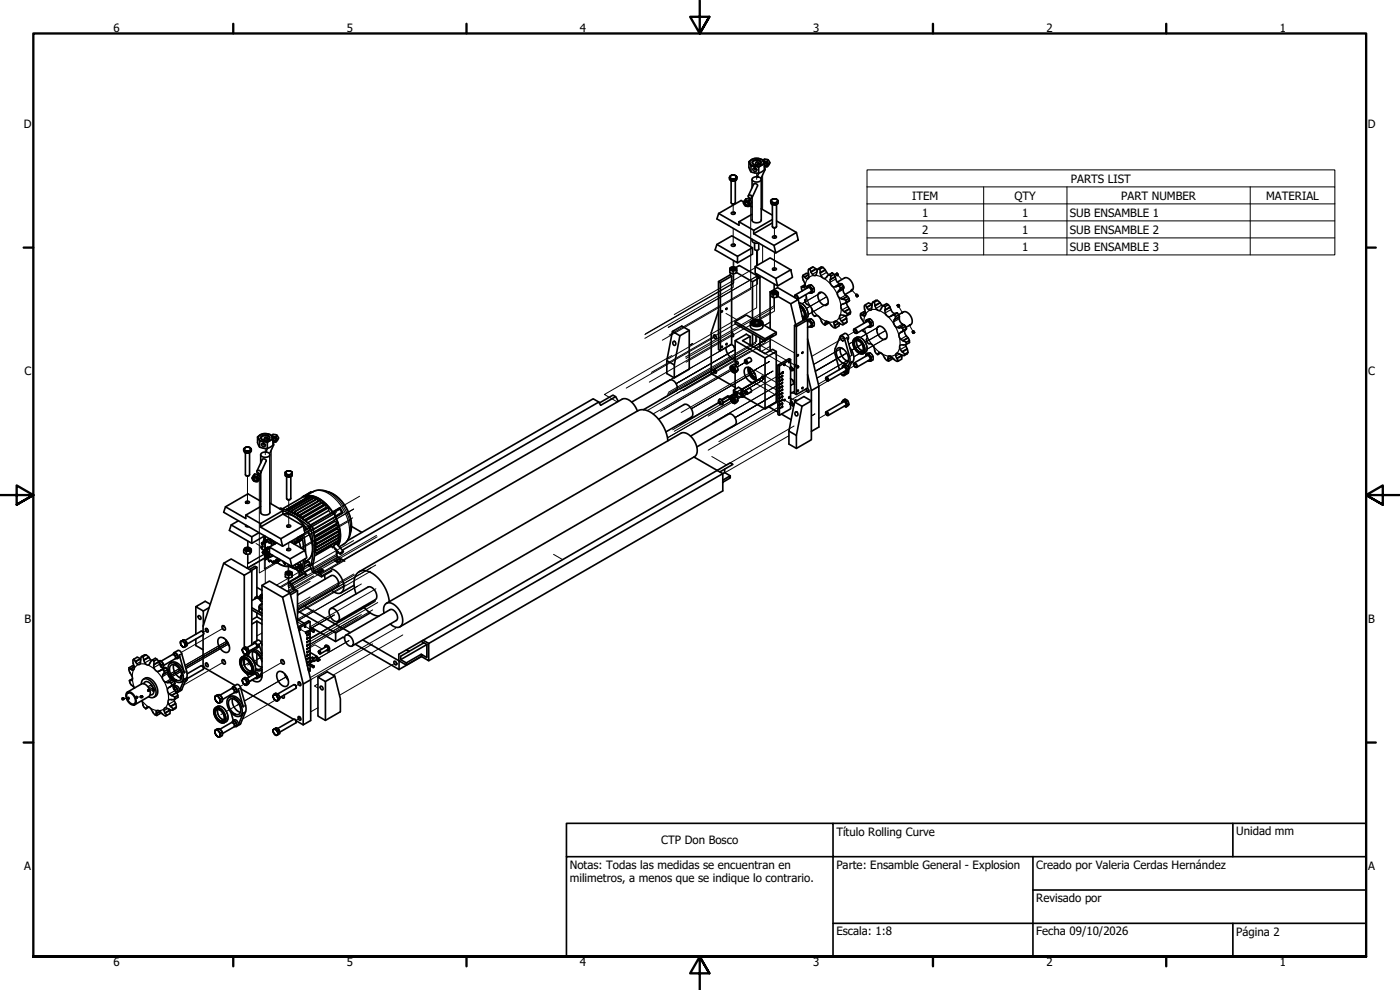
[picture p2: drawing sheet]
<svg xmlns="http://www.w3.org/2000/svg" width="420mm" height="297mm" viewBox="0 0 420 297" stroke-linecap="round" stroke-linejoin="round" font-family="sans-serif">
<defs><g id="words">
<g font-size="3.4">
<text x="34.1" y="9.6">6</text>
<text x="104.1" y="9.6">5</text>
<text x="174.1" y="9.6">4</text>
<text x="244.1" y="9.6">3</text>
<text x="314.1" y="9.6">2</text>
<text x="384.1" y="9.6">1</text>
<text x="7.2" y="38.4">D</text>
<text x="410.5" y="38.4">D</text>
<text x="273.8" y="59.9">ITEM</text>
<text x="304.5" y="59.9">QTY</text>
<text x="321.4" y="54.8">PARTS LIST</text>
<text x="336.5" y="59.9">PART NUMBER</text>
<text x="380" y="59.9">MATERIAL</text>
<text x="276.8" y="65">1</text>
<text x="306.8" y="65">1</text>
<text x="321.1" y="65">SUB ENSAMBLE 1</text>
<text x="276.8" y="70.1">2</text>
<text x="306.8" y="70.1">1</text>
<text x="321.1" y="70.1">SUB ENSAMBLE 2</text>
<text x="276.8" y="75.2">3</text>
<text x="306.8" y="75.2">1</text>
<text x="321.1" y="75.2">SUB ENSAMBLE 3</text>
<text x="7.3" y="112.7">C</text>
<text x="410.6" y="112.7">C</text>
<text x="7.3" y="186.9">B</text>
<text x="410.6" y="186.9">B</text>
<text x="251" y="250.9">Título Rolling Curve</text>
<text x="371" y="250.7">Unidad mm</text>
<text x="198.4" y="253.3">CTP Don Bosco</text>
<text x="7.3" y="261.2">A</text>
<text x="171" y="260.6">Notas: Todas las medidas se encuentran en</text>
<text x="251" y="260.6">Parte: Ensamble General - Explosion</text>
<text x="311" y="260.9">Creado por Valeria Cerdas Hernández</text>
<text x="410.6" y="261.2">A</text>
<text x="171" y="264.8">milimetros, a menos que se indique lo contrario.</text>
<text x="311" y="270.6">Revisado por</text>
<text x="251" y="280.7">Escala: 1:8</text>
<text x="311" y="280.7">Fecha 09/10/2026</text>
<text x="371" y="280.9">Página 2</text>
<text x="34.1" y="289.9">6</text>
<text x="104.1" y="289.9">5</text>
<text x="174.1" y="289.9">4</text>
<text x="244.1" y="289.9">3</text>
<text x="314.1" y="289.9">2</text>
<text x="384.1" y="289.9">1</text>
</g>
</g></defs>
<!-- layer: Tweak Trail (ISO) -->
<g fill="none" stroke="#000" stroke-width=".3">
<path d="M225.1 59l-.3 .7M225.3 59.5v.7M227.1 50.8v.1M227.1 52v1.8M228.9 52.5v10.4M229.8 48.9l-.4 .9M220 78.1v2.9M220 61.2v3.1M220 68.5v5.4M220.2 78.2v2.8M224.4 60.7l-.1 .1M225.3 61.3v25.5l-26.5 15.3"/>
<path d="M227.1 75.1v4.6zM227.4 75.1v4.5M228.9 73.6v5.1M232.4 68.4v3.1M232.4 75.7v5.4M200.6 98.2l26.5-15.3v-.7v10.2l-26.5 15.3M217.9 94l3.5 2M220.2 82.1v2.8l-26.5 15.3M220.7 97.2l-25.2 14.5M226.6 80.4l-24.2 14M227.4 82.3v2.9l-26.6 15.3M231.1 93.7l-3 1.8"/>
<path d="M231.1 96.6l-1.7 1M232.2 89.3v2.5l-26.5 15.3M232.2 85.2v2.9M232.4 85.3v2.8M238.9 89.2l-.2 .2M240.7 91.1l5.9-3.4zM241.1 93.1l-.7 .4M241.4 95l-.5 .4M242.5 94.4l6-3.4zM248.1 89.1l-6.1 3.5M248.1 89l-6.1 3.5M251.4 82.6l1.3 1.3"/>
<path d="M255.6 87l1.3 1.4M256.6 99.4l-2.1 1.2M265.7 99.2l-6 3.5 6.1-3.5M269.8 92l1 1.8M273 97.6l1 1.8M193.5 100.4l26.5-15.3v-3v4.1l-26.5 15.3M201.7 106.7l-20.3 11.7 3.9 2.2M202 117.8l18.6-10.7-22.1 12.7M202.9 115.1l17.7-10.2-17.7 10.2M205.9 107.5l26.5-15.3v-2.9v4.1l-26.5 15.3M206.9 103.7l1-.6-1 .6M214.9 100.9l-27 15.6"/>
<path d="M214.9 111.3l-20.7 11.9M219.3 110.8l-23.3 13.4M219.5 103.3l-23.6 13.7M220 100.1l-25.1 14.6M220.3 110.7l-22.1 12.7M220.3 119.8l-20 11.6M221.1 117.8l-2.3 1.3M221.2 110.1l2.6-1.5-2.6 1.5M221.5 118.4l-19.1 11M221.7 119l-.5 .3M222.8 116.9l5.6-3.3zM222.8 117.6l6.1-3.5z"/>
<path d="M222.8 118.4l1-.6-1 .6M223.8 108.6l-2.6 1.5M223.8 117.8l-1 .6M225.1 105.4l-22 12.7M226.4 111.7l-18.9 10.9M226.8 100.7v2.3l-26.5 15.3M227.1 100.8v1.6l-26.5 15.3M228.1 102.8l1.1-.7zM229.6 102.8l-2.9 1.6M231.1 103.9l-2.6 1.6M233.5 115l-7-4 4.4-2.5-26.5 15.3M233.5 117.2l-5.9-3.3 4.4-2.6-26.5 15.3"/>
<path d="M233.5 118.9l-7.3-4.2 4.4-2.6-26.5 15.3M233.5 117.8l-13 7.5M233.5 117.9l-12.9 7.4M233.5 112.8l-21 12.1M234.6 108.9l-8.4-4.8 4.4-2.6-26.5 15.3M235.3 120l1.8 1M235.3 109.4l1.8 1M236 108.1l-8.4-4.9 4.4-2.5-26.5 15.3M236.8 119.1l1.8 1.1M236.8 108.5l1.8 1.1M237.7 110.3l-.1 .1M238.4 105.9l-6.8-4-26.6 15.3"/>
<path d="M238.4 114.9l-1.1 .7M238.4 115l-1.1 .7M238.4 117.3l-1.1 .7M242.7 116.9l-5.4 3.2M244.2 109.3l8.4-4.8zM244.7 111.4l9.4-5.5zM245.2 113.5l9.5-5.5zM248.2 113.8l-2.6 1.5M248.5 114.3l-2.7 1.6M253.2 101.4l-9.6 5.5M253.4 106.4l-8.7 5M254.1 105.9l-9.4 5.4"/>
<path d="M256.6 109.6l-1.8 1.1M256.8 102.1l-2.1 1.2M258.2 101.3l5.9-3.4zM258.7 103.2l-3.1 1.8M258.7 103.3l-3.1 1.8 2.5-1.4M258.8 105.6l-2.6 1.5M260.2 104.8l5.9-3.4zM79.6 133.4v.1M79.6 134.5v1.9M81.4 135.1v16.1M82.4 131.5l-.5 .9M216.2 120.7l-14.3 8.2"/>
<path d="M217.4 124.8l16.1-9.3-19.6 11.4M219.4 128.3l14.1-8.1-17.6 10.2M233.5 123l-21 12.1M233.5 122.3l-17.8 10.2M236.8 130.7l-19.3 11.1M237.7 120.5l-.4 .3M238.3 127.8l-20.3 11.7-4.4-2.5M243.5 124.8l1.1-.6-1.1 .6M248.2 124.2l-2.4 1.3M74.3 142.8v8.2M74.3 157.8v.3M76.9 143.3v.1"/>
<path d="M77.7 141.6l-.4 .7M77.8 143.8v28.1l6.6-3.8M77.8 142.1v.7M86.7 150v8.2M100.8 153.9l-9.4 5.5M100.8 155.1l-13.3 7.7M101 153.7l-9.6 5.5M104.3 156.6l-13.7 8M105.9 155.4l-15.6 9M107.9 148.9l-16.7 9.7M74.3 162.3v2.8M74.4 162.4v2.7"/>
<path d="M76.8 163.1l1.8 1M78 179.6l-.2 .1M79.3 160.7v10l4.8-2.8M80.9 165.3l-6.5 3.7v-2.7M80.9 165.4l-6.6 3.8v-2.9v4.1l7-4.1M81.4 161.9v1.9M82 166.7l-2.4 1.4v-7.2v14.2M86.5 169.3v3M86.6 173.4l-3.6 2.2M86.7 169.4v2.9M86.7 162.8v2.4M88.1 163.1l18-10.4-18 10.4"/>
<path d="M91 172.4l-6.7 3.9M93.1 179.1l-3.8 2.2M93.1 174.5l-4.3 2.4M94.2 172.8l-8 4.6M101.6 165.9l-17.6 10.2M103.6 175.5l-14.3 8.3M106.1 162.2l-18.4 10.7M106.1 172.2l-16.8 9.8M106.4 172.5l-17.1 9.9M108.5 175.2l-19.2 11.1 18-10.4M111.2 171.4l-21.9 12.7M112.8 169.5l-23.5 13.6"/>
<path d="M112.8 176.7l-19.7 11.4M113 160.7l-26.5 15.3v-2.6M113.2 161.1l-26.5 15.3v-3M113.2 162.2l-26.5 15.3v-4.1M166.1 166.3l2.8 1.6M53.1 196.5l-.5 .3M55.5 199.6l12.6-7.2zM62.4 199.3l-1.4 .8M62.4 188.9l-1.4 .8M67.5 188.2l-13.1 7.6M67.5 198.4l-12.4 7.1M68.4 192.8l-12.7 7.3"/>
<path d="M68.4 192.9l-12.7 7.3M75.1 199.1l-.8 .4M77.2 197.8l.9-.5-2 1.2M78.6 189.9l-1.5 .9M78.6 192.4l-.3 .2M85.2 198.4l-13.1 7.6M89.1 186.5l1.6 .9M90 188.7l1.8 1M91.4 187.8l1.8 1.1M92 198.9l1.2 .6M93.1 194.3l1.4-.8 2.2 1.2M94.1 198.4l-1 .5"/>
<path d="M94.2 183l-4.9 2.8M100.3 184.5l-7.2 4.2M104.7 192.2l-9.1 5.3M108.5 184.4l-15.4 8.9 14.2-8.2M111.8 183l-18.7 10.8M111.8 193.2l-18.6 10.7M112.6 180.5l-19.5 11.3M112.7 180.2l-19.6 11.3 18.2-10.5M113.4 180.8l-20.3 11.7M118.8 188.5l-25.7 14.8M118.8 198.9l-16.9 9.7M120.9 190.5l-20.9 12.1"/>
<path d="M37.9 209.5l-.8 .1M38.6 209.4l-.3 .1M42.1 209.1l-1.2 .1 .2-.1M44.9 206.9l1-.6zM45.4 205.5l-1 .6M45.7 207l-1.3 .2M45.7 205.9l-1 .6M50.5 202.5l3.3-1.9zM50.7 203l3.3-1.9zM51 203.4l3.3-1.9zM53.1 206.7l-.5 .3M54 201.1l-.7 .4"/>
<path d="M54.1 201.1l-3.4 2M55.8 200.6l12.8-7.4zM66.9 214l-.6 .4M70.8 206.7l-.5 .3M70.8 216.9l-.5 .3M71 211.7l.7-.4-3.8 2.2M73.3 210.3l12.8-7.3zM82.6 210.1l-9.8 5.7M90.2 205l-1.4 .8M90.2 215.4l-1.4 .8M95.4 205.2l-1 .6 1 .6M95.4 212.3l-2.2 1.3"/>
</g>
<!-- layer: Visible (ISO) -->
<g fill="none" stroke="#000" stroke-width=".5">
<path d="M218.9 53.2v.5l.6 .6v-.5M219.1 53.9l.3 .3M219.2 52.9l.8-.4zM219.2 52.9v.5l-.3-.2zM219.2 53.4l.9 .3-.6 .1zM220 52.5l.9 .3zM220.1 53.7l.8-.3-.2 .3zM220.5 54.3h-.9M220.7 53.7v7.1l-.5 .4-.5-.1-.3-.3v-6.6M220.9 52.8l.3 .4-.3 .2zM221 53.9l-.2 .3M221.2 53.2a1.19 1.19 0 0 1-1.7 1.1"/>
<path d="M223.9 59.6l-.3 .5M224.6 58.8l1.6-3.5a.67 .67 0 0 1 .7-.1 .67 .67 0 0 1 .4 .6l-1.6 3.5v6.9M224.7 58.6a.62 .62 0 0 1 1 .2 .62 .62 0 0 1-.5 .9 .62 .62 0 0 1-.7-.8zM224.8 48.5l.1 2.2a1.57 1.57 0 0 0 1.9 1.2l1.3-.1 1.3-.9v-1.7M225 59.8l-.2 .5M225.2 48.2a2.69 2.69 0 0 1 4 .4 2.15 2.15 0 0 1-3.2 1.1 .98 .98 0 0 1-.8-1.5zM225.4 49.9v1.7M225.7 53.8v2.5M225.9 53.4a1.67 1.67 0 0 1 2.6 .4 1.55 1.55 0 0 1-2.8-.1zM225.9 48.3l.9-.4a1.06 1.06 0 0 1 1.1 .1 1.06 1.06 0 0 1 .5 1.1 1.69 1.69 0 0 1-2.7-.4zM226 48.5l.7-.3a.98 .98 0 0 1 1.5 .9 1.42 1.42 0 0 1-2.3-.3zM226.2 50.4a.62 .62 0 0 0 .9 .5"/>
<path d="M227 48.6l.5 .5h.4M227.7 50.2v1.7M227.8 51.9l-.6 1.1M227.9 49.3a.57 .57 0 0 0-.2-.8 .57 .57 0 0 0-.8 .3 .57 .57 0 0 0 .2 .7M227.9 49.3h.1M228.5 53.8v12.4M229 48.2a1.12 1.12 0 0 1 1.1-.4 1.12 1.12 0 0 1 .9 .9l-.2 .6M229.1 48.4l.3 .8-1.3 .6a.62 .62 0 0 1-1 .2l-1.7-.1-.3-.9M229.1 48.4a2.55 2.55 0 0 0-2.9-.8l-1.4 .9 .3 .5M229.2 48.6a.82 .82 0 0 1 1.1 .2 .82 .82 0 0 1-.3 1.2l-.6-.1M229.2 48.3l1.1 .1M229.2 48.3l-.1 .1"/>
<path d="M229.3 48.8a.56 .56 0 0 1 .9 .2 .56 .56 0 0 1-.6 .7l-.2-.1M229.3 48.9a.47 .47 0 0 1 .6-.2 .47 .47 0 0 1 .2 .6 .47 .47 0 0 1-.6 .3l-.1-.1M229.4 47.8l-.2 .5M229.4 50.3l.2 .6-1.2 2.7M229.6 48.8l.5 .2M230.3 48.4v.2a.79 .79 0 0 1 .1 1.3l-1 .1M230.5 47.9l-.2 .5M231.7 59.9l1-.2zM232.7 59.7l.7 .4zM215.1 73.3l6.2 3.6 4.5-2.6M215.7 64.1l6.1 3.5v-1.1M215.7 64.1l-.6 1.6 17.7 10.2"/>
<path d="M219.6 73.4l.1-.1a.45 .45 0 0 1 .6-.1 .45 .45 0 0 1 .1 .7 .49 .49 0 0 1-.6 .1 .49 .49 0 0 1-.2-.6zM219.6 63.8l.1-.1a.45 .45 0 0 1 .6-.1 .45 .45 0 0 1 .1 .7 .49 .49 0 0 1-.6 .1 .49 .49 0 0 1-.2-.6zM219.6 61.1h.9M221.3 76.9v2l-6.7-3.9 .5-1.7 4.5-2.5 6.2 3.5v2l-4.5 2.6M221.8 66.5l4.4 2.6M223.1 60.9l.2-.5a1.17 1.17 0 0 1 1.3-.7 1.17 1.17 0 0 1 1 1l-.3 .5M223.2 60.6l-.8-.4-6.7 3.9M223.5 60.5a.83 .83 0 0 1 1.3 .1 .83 .83 0 0 1-.4 1.3 .87 .87 0 0 1-.9-.4 .87 .87 0 0 1 0-1zM223.6 60.1l.2 .1a1.17 1.17 0 0 1 1.4 .8v.1a1.08 1.08 0 0 1-1.1 .9 1.08 1.08 0 0 1-1-1.1zM224 60.7l.6 .2M225 61.7l.7 .4M225.7 71.8a1.31 1.31 0 0 0 2 1.1"/>
<path d="M225.7 65.9a1.49 1.49 0 0 0 1.4 .9 1.49 1.49 0 0 0 1.4-.9M225.7 64.3l-3.9 2.2M226.2 70.1l6.1 3.5M226.5 72.9v1.9l.6 .3 .6-.3v-1.9M226.6 80l4.5-2.6 6.2 3.6M228.5 62.7l3.3 1.9M231.3 60.2l.4-.3-.2 .5zM231.3 60.2l.3 1.1M231.4 60.9l.1 .3M231.5 60.4l.7 .4h-.6zM231.6 60.8v.5l1.1 .2M231.8 65.9l-5.6 3.2v1"/>
<path d="M231.8 66.9l-5.6 3.2M231.9 70.9l.2-.1a.45 .45 0 0 1 .6-.1 .45 .45 0 0 1 .1 .7h-.2a.44 .44 0 0 1-.5 0 .44 .44 0 0 1-.2-.5zM232 68.2h.9M232.2 60.8l.9-.1-.4 .3zM232.3 73.6l6.7-3.8 .6 2.2-6.8 3.9zM233 61.4v6.6l-.6 .3-.6-.3v-6.6l.8 .1M233 66.3l6 3.5M233.3 61.1l-.5 .3M233.4 60.1l.1 .4-.4 .2zM233.5 60.5v.5l-.8 .5v-.5M201.8 99.4l-1.7 8.8 2.3 1.3v3.9M206.9 99.1l-2.8 1.6"/>
<path d="M215.6 93.2l-2.2 6.6v12.3l7.2 4.1M216.2 84.8l3.4-1.9-.6-.4-3.4 2 .6 .3v20.4M219 81.1v.7l.3 .1a1.03 1.03 0 0 0 1.2 .3 1.03 1.03 0 0 0 .6-1M219.1 80.4l.2-.1a.99 .99 0 0 1 1.2-.3 .99 .99 0 0 1 .5 1.1h-.2a1.4 1.4 0 0 1-1.8-.2zM219.2 80.4l.5-.3a.73 .73 0 0 1 .8 0 .73 .73 0 0 1 .3 .8l-.5 .2a.72 .72 0 0 1-.8 0 .72 .72 0 0 1-.3-.7zM219.3 82l-.2 .6M219.6 80.4l.2-.1a.43 .43 0 0 1 .7 0 .43 .43 0 0 1-.2 .6 .48 .48 0 0 1-.6 .1 .48 .48 0 0 1-.1-.6zM219.6 99.7l.3 .3a.49 .49 0 0 1 .3 .7 .49 .49 0 0 1-.6 .2M219.6 82.9v20.4l-3.4 1.9-.6-.3v-20.4M219.6 80.5l.3-.1a.38 .38 0 0 1 .5 0 .38 .38 0 0 1 0 .5h-.1a.42 .42 0 0 1-.5 .1 .42 .42 0 0 1-.2-.5zM220 81.4v.7M220.6 96.5l9 5.1v.7l-9-5.2z"/>
<path d="M220.8 80.3l1.1-.6 6.2 3.5-2.3 1.3-4.8-2.7M221.1 80.4l-.1 1.4M225.2 96.9v1a2.16 2.16 0 0 0 3.8 0v-1M225.5 96.9a1.88 1.88 0 0 1 3.2 0M225.5 96.3a2.27 2.27 0 0 1 3.5 .6 2.2 2.2 0 0 1-3.8 .1zM225.6 96.5a1.92 1.92 0 0 1 3.1 .5 1.87 1.87 0 0 1-3.2-.2zM225.8 84.5v11.1M225.9 96.8l.1 .5M225.9 97.1v.1M226 97.3h.2M226 96.5l.7-.3a.99 .99 0 0 1 1.1 0 .99 .99 0 0 1 .5 1l-1 .4a1.02 1.02 0 0 1-1.4-1zM226.1 96.9l.1 .4"/>
<path d="M226.2 97.3h.1M226.2 97.3l.2 .2M226.2 96.7h-.2M226.3 97.4v.1M226.3 96.6l.5-.2a.73 .73 0 0 1 .8 0 .73 .73 0 0 1 .3 .8l-.5 .2a.73 .73 0 0 1-.9 0 .73 .73 0 0 1-.2-.8zM226.4 95.9l-2.4-1.4-3.4 2M226.4 96.5l-.6 .5M226.5 96.9a.74 .74 0 0 0 1.2 0M227.7 96.5l.3 .1M227.9 96.6h.1M227.9 97.4l.1 .1M228 96.6l.4 .4"/>
<path d="M228 96.6v.5M228 97.2l-.3 .3M228 96.9v.3M228.1 83.2v12.8M228.1 97l.1 .1M228.3 97.1l-.3 .1M229 97.4l4 2.3v.7l-3.4 1.9M231.1 87.6l2.3-1.3 6.2 3.6-2.3 1.3-3.9-2.3M231.1 87.6l.3 .1M231.1 87.6v11M231.6 87.5l.5-.2a.67 .67 0 0 1 .8 0 .67 .67 0 0 1 .2 .8l-.3 .1a.74 .74 0 0 1-.8 .1 .74 .74 0 0 1-.4-.8zM231.7 87.4l1-.2a.62 .62 0 0 1 .8 .7 .62 .62 0 0 1-.9 .5l-.6 .1-.7-.5z"/>
<path d="M231.9 80.6l.2-.2a.45 .45 0 0 1 .6-.1 .45 .45 0 0 1 .1 .7 .58 .58 0 0 1-.9-.4zM231.9 87.6l.3-.2a.44 .44 0 0 1 .7 0 .44 .44 0 0 1-.2 .7 .5 .5 0 0 1-.6 .1 .5 .5 0 0 1-.2-.6zM232 87.6h.1a.41 .41 0 0 1 .6-.1 .41 .41 0 0 1 .1 .5l-.1 .1a.41 .41 0 0 1-.6 0 .41 .41 0 0 1-.1-.5zM232 88.5v.7M232.8 83.5l4.5-2.5 .5 2.2-4.4 2.6zM232.8 83.5l-6.2-3.5v1.9l6.8 3.9M233 99.7l-3.4 1.9M233.2 88.4v.7M233.6 87.8v.7a1.32 1.32 0 0 1-2.3 .2v-.7M237.3 91.2l1.5 6.2M238.6 89.3a.4 .4 0 0 1 .1-.7 .4 .4 0 0 1 .6 .4v.7M238.7 88.5l3.8-2.2 .7 .3 .2 .5-.1 .5-3.9 2.2 .1-.7a.53 .53 0 0 0-.4-.6 .53 .53 0 0 0-.6 .3v.1"/>
<path d="M239 98v11.5M239.6 89.9l1.5 6.2M239.8 90.9a3.4 3.4 0 0 1 2.4 4.5l-1.2 .6M240 91.6a2.96 2.96 0 0 1 1.3 4.1l-.3 .1M240 91.7h.1M240 91.9a2.7 2.7 0 0 1 1.3 3.5l-.4 .2M240.1 92.1a2.26 2.26 0 0 1 1 3.2M240.7 94.9l.6 .1M240.8 86.2l-.3-.2 .3 1.3M241.1 95.6h.2M241.2 95.4h.1M241.2 95.4l.2 .2-.5 .1"/>
<path d="M241.4 83.1l-.4-.5-.1 .9a3.1 3.1 0 0 1 .5 2.7h-.6M241.5 95.3l.1 .1M241.6 95.2l-.1 .1M241.6 95.2h.1M241.6 95.2v.1M241.6 95.1l-.6 .6M241.6 85.4l-1.1 .6M241.7 85.7l-.9 .5M241.7 95h.1M241.8 88.4a1.46 1.46 0 0 1-.3 1.9l.5 .9a2.44 2.44 0 0 1 1.8 2.8l.6 .9 .2-.1M241.8 94.7l-.2 .4M241.8 94.7h.1"/>
<path d="M242.1 86.5a.59 .59 0 0 1 .5-.6 .59 .59 0 0 1 .7 .4 .91 .91 0 0 1 .4 .8 .91 .91 0 0 1-.5 .8l-.3-.1 .3 .1M242.2 85.9v.3M242.4 85.9a1.29 1.29 0 0 1 1.4 1.4M242.4 96.6a.8 .8 0 0 1 .9 .2 .8 .8 0 0 1 0 1l-.9 .5M242.4 96.1a1.22 1.22 0 0 1 1.1 .7 1.22 1.22 0 0 1-.2 1.3l-.4-.1 .3 .1M242.4 96.1a1.25 1.25 0 0 1 1.1 .7 1.25 1.25 0 0 1 0 1.3h.3M242.6 82.1l-.6-.1-1 .6M242.7 82.4l-1.3 .7M242.9 85.8l-.7 .1 .5-.3a1.33 1.33 0 0 1 1.4 .4 1.33 1.33 0 0 1 .3 1.4l-.6 .4M243 96l-.6 .1M243.4 81.5l-.4-.8-.4 .1 .1 1.8a.71 .71 0 0 1-.3 1 .71 .71 0 0 1-1-.5M243.4 81.5a.98 .98 0 0 0 .5 1 .98 .98 0 0 0 1.1-.1l.5-1.8a.9 .9 0 0 1 .7 1.2"/>
<path d="M243.5 85.5l-.6 .3 .8 .9 .6-.3M243.5 95.7l-.5 .3 .8 1M243.7 86.7l.1 .6M243.8 87.3v.5l-.3 .1zM244 80.1l.8 .6M244 80.1l-1.4 .7M244 80.1l-1 .6M244.3 96.7l-.5 .3v1.1l.5-.3a1.51 1.51 0 0 0-1.3-2.1l-.7 .3-.5-.3-3.4 1.9 .6 .4 3.4-2v20.4l-3.4 2-.6-.3v-20.5M244.6 94.8a1.02 1.02 0 0 1 1.6 .8l.7 1.5 .7 .4v-.4M244.8 80.7l.5 .4M244.8 80.7l-1.4 .8M244.9 94.7l-.3 .1"/>
<path d="M245 94.6l-.4 .3M245.8 87.9a2.11 2.11 0 0 1 2.6 1.9 1.11 1.11 0 0 1 .1 1.4 1.11 1.11 0 0 1-1.4 .3l-.9-.8a2.45 2.45 0 0 1-.4-2.8zM246.2 81.8a1.34 1.34 0 0 0 1.6 1.6l.3-.3a.68 .68 0 0 1 1-.6 .68 .68 0 0 1 .2 1.1l-.1 .2M247 80.2l.6 .7M247 80.2l-.5-.1-1 .5M247 80.2l-1 .6M247.6 80.9l1.2 1.6M247.6 80.9l-1.4 .9M248.6 96.6l1.3 1.5 .9 .3-.3-.7M248.6 96.6l-.8-.1-.2 .6M248.6 96.6l-1 .5M248.8 96.8l-1.2 .7"/>
<path d="M248.9 82.4l.9-.5-1.1 .6M249.8 81.9l.5 .4M250.3 82.3l.4 .7M250.3 82.3l-.9 .6M250.7 83l-1.5 .8a1.52 1.52 0 0 0 .2 1.7 1.52 1.52 0 0 0 1.6 .5M250.7 83a1.92 1.92 0 0 0 1.7 2.1M251 86a.74 .74 0 0 1 1.1 .2 .74 .74 0 0 1-.4 1M251.2 82.7h.2M251.2 82l-.3 .3M251.3 82l-.4 .3 .3 .4M251.3 82l.2 .3M251.3 84.6l2.2-1.2a2.63 2.63 0 0 1 2.6 3.1l-.3 .6-2.2 1.3"/>
<path d="M251.5 82.5h.1M251.5 82.3l-.3 .4M251.5 82.3v.2M251.7 87.2a1.57 1.57 0 0 0-.2 1.7 1.57 1.57 0 0 0 1.4 .9M251.8 96.9l-1.3 .8M251.9 97l-.5-.4a.69 .69 0 0 0-1-.1 .69 .69 0 0 0 0 1.1l.1 .1M252 97l-.3 .8-.9 .6M252.4 85.1l.4 .2M252.4 85.1l-1.4 .9M252.6 96.4l.6 .7-.3 .4-1-.5M252.8 85.3l.4 .6M252.8 85.3l-.9 .5"/>
<path d="M252.9 89.8h.2a.7 .7 0 0 1 .9 .7 .7 .7 0 0 1-.9 .7 1.1 1.1 0 0 0-.8 1 1.1 1.1 0 0 0 .7 1l.5 .4M253.2 85.9v.5M253.2 85.9l-1 .5M253.2 86.4a2.03 2.03 0 0 0 1.1 2.5l-1.4 .9M253.2 86.4l-1.5 .8M253.5 93.6l.4 .2a.53 .53 0 0 1 .4 .9l-1.1-.1a.82 .82 0 0 0-1.2 .2 .82 .82 0 0 0 .3 1.2l.3 .4M253.8 94.7l.3 .9-1.5 .8M254.1 95.6l.1 1M254.1 90.7l.1 .9 .7 1.1-1.4 .9M254.2 96.6l-1.3 .9M254.2 96.6l-1 .5M254.3 88.9l.5 .6"/>
<path d="M254.8 89.5l.1 .7M254.8 89.5l-1 .6M254.9 90.2l-1.2 .7M254.9 90.2l-.9 .5M254.9 92.7l.3 .9M255.2 93.6v.5l-.9 .6M255.2 93.6l-.9 .5M255.5 87l.3-.1-.4 .3zM256.2 99.2a.43 .43 0 0 1 .4-.6 .43 .43 0 0 1 .4 .5 .48 .48 0 0 1 .3 .6 .48 .48 0 0 1-.7 .2M256.3 98.9a.59 .59 0 0 1 .6 .3 .59 .59 0 0 1-.1 .8l-.5-.4zM256.3 98.7l3.9-2.2 .5 .1 .3 .4v.8l-3.9 2.2M256.9 88.7l.2 .3"/>
<path d="M257.2 88.3l-.4 .4M257.2 89h.1M257.3 88.9h.1M257.3 88.9l.2-.1zM257.3 88.8l.2-.1-.3 .3zM257.4 88.8h.1M257.5 88.7l-.3 .3M257.5 88.6l-.3-.3-.3 .4M258.7 94.4l-.4-.3v1l1 1.9M258.8 99a2.4 2.4 0 0 1 1.3 2.8M259.7 93.5l-1.4 .6M259.8 93.8l-1.1 .6"/>
<path d="M259.8 96.7a.59 .59 0 0 1 .5-.6 .59 .59 0 0 1 .7 .4 .92 .92 0 0 1-.1 1.6l-.3-.1M260.1 96.1l-.3 .1v.2M260.1 96.1h-.1M260.1 92.2l-.4-.8a1.67 1.67 0 0 0-.1 1.9l.1 .4a.66 .66 0 0 1 0 1 .66 .66 0 0 1-1-.3M260.5 96l-.3 .1a1.3 1.3 0 0 1 1 2l.8-.4 .1-.4a1.23 1.23 0 0 0-.4-1.3 1.23 1.23 0 0 0-1.4-.1l-.5 .3M260.6 98l.4 .1M261.1 95.6l-.6 .4 .9 .8M261.6 91.3l-1-.4-.9 .5M261.6 91.3l-1.5 .9M261.6 91.3l.1 .1M261.9 96.5l-.5 .3 .1 1.2M262.6 91.7l-.2-1h-.5l-.2 1.4a.72 .72 0 0 1-.6 1 .72 .72 0 0 1-.8-.6l-.2-.3"/>
<path d="M262.6 91.7a1.23 1.23 0 0 0 1.6 1.3l.3-.5a.58 .58 0 0 1 .6-.7 .58 .58 0 0 1 .6 .7l-.1 .5M263.3 90.1l.8 .7M263.3 90.1h-.5l-.9 .6M263.3 90.1l-.9 .6M263.4 98.1a2.12 2.12 0 0 1 2.7 1.9 1.11 1.11 0 0 1 0 1.4 1.11 1.11 0 0 1-1.4 .3l-.9-.8a2.43 2.43 0 0 1-.4-2.8zM264.1 90.8l.8 1M264.1 90.8l-1.5 .9M265.6 93a1.39 1.39 0 0 0 .4 1.6 1.39 1.39 0 0 0 1.7 .1 .71 .71 0 0 1 1 .2 .71 .71 0 0 1-.3 1M266.6 91.4l.5 .7M266.6 91.4l-.5-.3-1 .5M266.6 91.4l-1 .6M267.1 92.1a2.04 2.04 0 0 0 1.7 1.9"/>
<path d="M267.1 92.1l-1.5 .9M268.4 95.9a1.61 1.61 0 0 0 1.5 2.4M269.3 91.7l.2 .3M269.3 93.9l-1.6 .8M269.3 93.9l.4 .6M269.3 93.9l-.9 .6M269.3 91.6v.1M269.3 91.6l.3-.2zM269.4 91.6l.2-.2zM269.5 91.5h.1M269.6 91.4h.1M269.7 91.4l-.4 .3"/>
<path d="M269.7 91.4l.2 .4M269.7 94.5l.2 .5M269.7 94.5l-.9 .5M269.9 98.3a.75 .75 0 0 1 1.1 .5 .75 .75 0 0 1-.7 .9 1.41 1.41 0 0 0-.4 1.5 1.41 1.41 0 0 0 1.2 1M269.9 95a2.11 2.11 0 0 0 1.5 2.5l-1.5 .8M269.9 95l-1.5 .9M269.9 91.8l-.4 .2M270.8 93.8l.2-.1-1.3 .7M271 93.7a2.15 2.15 0 0 1 2.6 1.9 1.44 1.44 0 0 1-.5 1.9M271.4 97.5l.4 .4M271.8 97.9l.2 .7M271.8 97.9l-1 .6"/>
<path d="M271.8 98.9a1.86 1.86 0 0 0 .7 2.5l-1.4 .8M272 98.6l-.1 .2-1.4 .8M272 98.6l-.9 .5M273 97.6l.2-.1-1.3 .7M273.8 99.6l.2 .4M273.9 99.4l.2-.1zM273.9 99.4l-.1 .2M274.1 99.3l.2 .1M274.3 99.4l-.5 .2M274.3 99.4l.2 .3M274.5 99.7l-.5 .3M184.8 119l.8 1.4"/>
<path d="M200.1 108.2v3.9l2.3 1.3 4.5-2.6v-11.7l-2.3-1.3-2.8 1.6 2.3 1.3-1.7 8.8M202 102.5a.54 .54 0 0 1 .8 .4 .54 .54 0 0 1-.6 .6l-.3-.4zM214.2 111a.6 .6 0 0 1 .7 .3 .6 .6 0 0 1-.1 .7l-.6-.5zM214.2 100.5l.5 .1a.46 .46 0 0 1 .4 .6 .46 .46 0 0 1-.6 .3l-.3-.5zM215.8 120a.83 .83 0 0 1 1.1 .3 .83 .83 0 0 1-.4 1.1l-.5-.2-.3-.4zM216.5 119.9l1.8-1 .5 .3v.5l-1.8 1.1M217.9 104.2a3.3 3.3 0 0 0 2.7 3.5M218.6 118.9l.3 .6M219.4 109.9a1.16 1.16 0 0 1 1.1 .6 1.16 1.16 0 0 1-.1 1.3 1.29 1.29 0 0 1-1-1.9zM219.4 119.1a1.16 1.16 0 0 1 1.1 .6 1.16 1.16 0 0 1-.1 1.3 1.29 1.29 0 0 1-1-1.9zM219.4 109.9a.54 .54 0 0 0-.4 .4 .54 .54 0 0 0 .3 .6M219.5 103.3l1.1 1"/>
<path d="M219.6 109.7l.6-.4a1.36 1.36 0 0 1 .9 2.3l-.6 .3M219.6 118.9l.6-.4a1.36 1.36 0 0 1 .9 2.3l-.6 .3M219.6 118.9l.2 .1a1.53 1.53 0 0 1 1 1.6 .54 .54 0 0 1-.4 .5 .54 .54 0 0 1-.6-.3l-.3-.5a.96 .96 0 0 1 .1-1.4zM219.7 110.3l.4 .1a.46 .46 0 0 1 .4 .6 .46 .46 0 0 1-.6 .3l-.3-.5zM219.7 119.5l.4 .1a.46 .46 0 0 1 .4 .5 .46 .46 0 0 1-.6 .4l-.3-.6zM219.7 110.4l.4 .1a.41 .41 0 0 1 .3 .4 .41 .41 0 0 1-.3 .4l-.4-.5zM219.7 119.6h.4a.41 .41 0 0 1 .3 .5 .41 .41 0 0 1-.3 .3l-.4-.4zM220.1 117.1l1.8 1 .2-.1M220.2 103.9l.4 1M220.6 117.6h.2a.41 .41 0 0 1 .5 .4 .41 .41 0 0 1-.5 .4l-.2-.3zM220.6 102.2v7.3M220.6 111.8v5"/>
<path d="M220.6 110.8a.63 .63 0 0 1 0 1 .63 .63 0 0 1-1-.4l-.3-.5M220.6 110.8l-.1-.6-.5-.2a.47 .47 0 0 0-.6-.1 .47 .47 0 0 0-.2 .6l.1 .4M221 108.4l.3 .1a.37 .37 0 0 1 .3 .4 .37 .37 0 0 1-.4 .3l-.3-.4zM221.1 109.8l-.6 .4M221.1 119l-.6 .4M221.5 111l-.6 .3M221.9 118.1l.8 .9 .1-.1M222.7 118.7l.1-1.1-.7 .4 .7 .9M222.7 119l.1 .1M222.7 118.7l.2 .2M222.8 117.6l-.4-.3 .6-.3v1l-.2 .1M223 117l-1.4-.8-1.5 .9v1l1.8 1 .9 .1 .7-.5-.7 .2"/>
<path d="M223.2 119l6.4 3.7M223.5 118.7l-.7 .5M223.5 108.4a.4 .4 0 0 1 .4-.4 .4 .4 0 0 1 .4 .4 .36 .36 0 0 1 .1 .6 .36 .36 0 0 1-.6 0M223.5 117.6a.4 .4 0 0 1 .4-.5 .4 .4 0 0 1 .4 .5 .36 .36 0 0 1 .1 .6 .36 .36 0 0 1-.6 0M223.5 117.4h.4a.42 .42 0 0 1 .4 .5 .42 .42 0 0 1-.5 .4 .42 .42 0 0 1-.3-.6zM223.6 108.2l.4 .1a.38 .38 0 0 1 .2 .4 .38 .38 0 0 1-.3 .3l-.4-.4zM223.6 117.2l1.3-.7 .5 .4 .1 .6-1.3 .8M223.6 108l1.3-.7 .5 .4 .1 .6-1.3 .8M223.7 110.4a1.99 1.99 0 0 1 2.6 1.3 1.95 1.95 0 0 1-.3 3 3.1 3.1 0 0 1-2.3-4.3zM224.6 110.2a3.5 3.5 0 0 0 2.2 3.9M224.7 110.2a4.5 4.5 0 0 0 2.1 3.7M224.9 110.3l.4 1.8 .8 1.1 .8 .6"/>
<path d="M225 110.4l.3 1.2a3.7 3.7 0 0 0 1.6 2M225.1 103.5v-2.6l-2.2 1.3 6.7 3.9 2.2-1.3 1.2 .7v15.3l-3.4 1.9v-15.3l3.4-1.9M225.1 100.9l-1.1-.6-3.4 1.9 9 5.2M225.8 100.1v3.8M226 111.2l.6 1.1M228.1 101.4v3.8M228.7 112.9l.4 .1a.37 .37 0 0 1 .3 .4 .37 .37 0 0 1-.4 .3l-.4-.5zM231.1 101.4v3.8M233.5 109.6v14.8l.4 .2M233.8 119.5l.1 .1M233.8 116.5h.1M233.8 112.4h.1"/>
<path d="M233.8 115.4l.1 .1M233.8 118.5h.1M233.8 113.4h.1M233.8 114.4l.1 .1M233.8 117.5h.1M233.9 118.5v1l.7-.5-.7 .6M233.9 119.6v.9l.7-.4-.7 .5M233.9 112.4v.9l.7-.4-.7 .5M233.9 113.4v1l.7-.5-.7 .6M233.9 114.5v.9l.7-.4-.7 .5M233.9 115.5v.9l.7-.4-.7 .5M233.9 116.5v.9l.7-.4-.7 .5"/>
<path d="M233.9 117.5v.9l.7-.4-.7 .5M234.5 119.1l.1 .1M234.5 116l.1 .1M234.5 112h.1M234.5 115l.1 .1M234.5 118.1h.1M234.5 113h.1M234.5 114h.1M234.5 117.1h.1M234.7 116h.1M234.7 114h.1M234.7 113.8l.1 .1"/>
<path d="M234.7 118.9l.1 .1M234.7 117.9l.2-.1-.1 .3v-.1M234.7 116.8h.1l-.1 .2M234.7 119.9h.1M234.7 116.9h.1M234.7 119.1h.1M234.7 113.9h.1M234.7 116.9l.1 .1M234.7 111.8l.1 .2M234.7 112.8v.1M234.7 115.9h.1M234.7 119h.1"/>
<path d="M234.7 119.9l.1 .1M234.8 112.9h.1M234.8 112h.1M234.8 111.8v.2M234.8 116.9v.2zM234.8 118.8v.1M234.8 119.8v.1M234.8 112.7h.1M234.8 113.7v.1M234.8 114.7l-.1 .4 .1-.3M234.8 119h.1M234.8 116h.1"/>
<path d="M234.8 112.8h.1M234.8 113.9h.1M234.8 113.8h.1M234.8 119h-.1M234.8 119l-.1 .1M234.8 115.9v-.1l-.1 .2M234.8 113.7h.1M234.8 118.8h.1M234.8 115.9l-.1 .1M234.8 119.9l-.1 .3 .1-.1M234.8 118.9v.1M234.8 113.8v.1"/>
<path d="M234.8 120l-.1 .1M234.8 113.9v-.2l-.1 .2M234.8 113.9v.2l-.1-.2M234.9 112.8l-.1 .1M234.9 111.9h.1M234.9 111.6h.1M235 111.6v.3zM235 111.6l-.1 .4zM237.3 117.7l1.1 .2M237.3 113.6l1.1 1.1M237.3 109.9l.4 .6M237.3 110.3v-2.4l-3.4 1.9v2.5l.7-.4-.7 .5"/>
<path d="M237.3 107.9l-.5-.3-3.3 2 .4 .2M237.3 110.8v10.1M237.4 110.3l-.2 .4M237.8 111.1h-.5M237.9 114.1l.5 1.2M238.2 110.7l-.8-.4-.2 .1v.3l.7 .4M238.2 110.8l-.1-.1-.2 .2 .2 .2M238.8 109.4l-.2 .4M239 110.1v8.3M239.6 109.9l-.7-.4-.3 .1v.3l.7 .4M239.6 110l-.1-.1-.2 .2 .2 .2M242.2 116.6l.3 .1a.45 .45 0 0 1 .4 .6 .45 .45 0 0 1-.6 .3l-.3-.4v-.5"/>
<path d="M242.4 112.4l1.1 4.8M242.4 101.7l3.4 14.2M243.5 117.2l2.3-1.3v12.2l-2.3 1.3M243.5 117.2v3.1l-2.8 1.6M247.8 113.6a.41 .41 0 0 1 .4-.5 .41 .41 0 0 1 .4 .5 .36 .36 0 0 1 .1 .5 .36 .36 0 0 1-.5 .1M247.9 113.4h.3a.39 .39 0 0 1 .4 .5 .39 .39 0 0 1-.5 .3zM247.9 113.2l5.3-3 .6 .3v.8l-5.2 3M251.3 104.6a1.93 1.93 0 0 1 2.7 1.1 2.34 2.34 0 0 1 0 3.3 3.2 3.2 0 0 1-2.7-4.4zM252.2 104.3a3.7 3.7 0 0 0 2.4 4.1M252.3 100.7l1.2-.6a1.1 1.1 0 0 1 1 .6 1.1 1.1 0 0 1-.2 1.2M252.4 101a.78 .78 0 0 1 .8 .4 .78 .78 0 0 1-.1 .9l-.4-.2a.88 .88 0 0 1-.3-1.1zM252.8 110.4a.52 .52 0 0 1 .4-.6 .52 .52 0 0 1 .6 .4 .8 .8 0 0 1 .4 .7 .8 .8 0 0 1-.5 .7l-.2-.1"/>
<path d="M252.9 109.7l.9-.2 .7 .6M253 109.8v.1M253.2 111.6a.5 .5 0 0 1 0 .9 .5 .5 0 0 1-.8-.5M253.3 109.8h-.3M253.3 109.8l-.4-.1v.2M253.3 109.8l.7 .6M253.3 109.8l.4 .1 .3 .5M253.8 111.6l-.3 .9a.66 .66 0 0 1-.7 .2 .66 .66 0 0 1-.5-.6M254 110.4a.86 .86 0 0 1 0 1.2M254 110.4l.3 .5M254.1 109.6l-.4 .3M254.2 101.3l1.5 5.3"/>
<path d="M254.4 111.5l-.2 .6M254.5 110l.5-1.4 .1-.9-1.6-6a.85 .85 0 0 0-.4-.8 .85 .85 0 0 0-.9 0l-1.5 3.6-.2 .9 1.4 5.5M254.5 110.1l.2 .5a.86 .86 0 0 1-.8 1M254.6 111.3v.6l-1.3 .8M254.7 110.6l-.4 .3-.2 .8M255 104.3a3.3 3.3 0 0 1 .6 4.6h-.1M255.7 108.5l-.9 2.2M256.2 109.4a.43 .43 0 0 1 .4-.6 .43 .43 0 0 1 .4 .5 .48 .48 0 0 1 .3 .6 .48 .48 0 0 1-.7 .2M256.2 109.2a.59 .59 0 0 1 .7 .2 .59 .59 0 0 1-.1 .8l-.5-.4zM256.2 101.8l.8-.6a2.85 2.85 0 0 1 3.1 2.7v1.4l-1 .8a2.85 2.85 0 0 1-3.1-2.7v-1zM256.3 102.4v.3M256.3 102.4v.1"/>
<path d="M256.3 108.9l3.9-2.2h.4l.4 .5v.8l-3.9 2.2M256.3 102a1.73 1.73 0 0 1 2.6 1 1.93 1.93 0 0 1-.2 3 3 3 0 0 1-2.4-4zM256.5 102.3l-.2 .1M256.5 102.2a1.67 1.67 0 0 1 2.4 1.1 1.45 1.45 0 0 1-.5 2.5 2.77 2.77 0 0 1-1.9-3.6zM256.5 101.9l.1 .2M256.6 102.1h.1M256.8 101.7l-.1 .1M256.9 102.2a2.18 2.18 0 0 1 1.8 3.3M256.9 101.7l.1 .2M256.9 101.8h-.1M256.9 101.9v-.1a.42 .42 0 0 0-.5 .1 .42 .42 0 0 0-.1 .5M256.9 101.9l-.2 .1"/>
<path d="M257.2 102.1a2.52 2.52 0 0 0 1.8 3.1M257.2 101.7v.1M257.3 101.7h-.1M257.4 101.7v.1M257.6 101.8h-.1M257.7 101.9h-.8M258 105.7l.6 .2M258.4 105.8l.1 .1M258.8 105.8h.1M258.9 105.6l.1 .3M259.1 105.8l-.5 .1M259.2 105.4l.1 .2"/>
<path d="M259.3 105.4v.1M259.3 105.3l-.6 .6M259.4 105.2h-.1M259.5 104.9l-.2 .4M259.5 104.9h.1M259.8 106.9a.59 .59 0 0 1 .5-.6 .59 .59 0 0 1 .7 .4 .92 .92 0 0 1-.1 1.6l-.3-.1 .2 .1M259.9 106.3v.3M260 101.8v.4a.98 .98 0 0 0 1.1 .9 2.73 2.73 0 0 1 1.6 2.5l.7 .8 .1-.2M260.1 101.8h-.1M260.1 106.3a1.28 1.28 0 0 1 1.1 2M260.1 106.3h-.1M260.7 106.2l-.8 .1 .5-.3a1.44 1.44 0 0 1 1.6 2l-.6 .3v-1.1l.6-.3"/>
<path d="M261.2 105.9l-.5 .3 .7 1M261.4 108.3h-.3M264.1 105.8l-.3 .1-.3 .3M264.1 105.8l.7 .5 1 1.5 .9 .6-.1-.6M264.2 105.8l-.7 .4M264.3 105.9l-.9 .5M267.7 107.2l-1.1 .6M267.9 107.4l-.3 .4-.9 .6M269.2 107.6l.4 .7a1.62 1.62 0 0 1-1.6-.8l-.3-.3a.66 .66 0 0 0-.9-.4 .66 .66 0 0 0-.2 1M270.6 106.5l.1 .3-1.5 .8M270.7 106.8l-.1 1-1 .5M270.8 105.6l.8 .7-.2 .4-1.3-.4a.76 .76 0 0 0-1.2-.2 .76 .76 0 0 0 .1 1.2l.2 .3"/>
<path d="M271.1 102.2l.2 .1a.6 .6 0 0 1 .7 .7 .6 .6 0 0 1-.8 .5 .89 .89 0 0 0-1.2 .4 .89 .89 0 0 0 .3 1.1l.5 .6M271.8 103.4l.5 1.3-1.5 .9M272.3 104.7l.2 1M272.5 105.7l-.2 .4-.9 .6M272.5 105.7l-.9 .6M272.5 101.4l.4 .8M272.9 102.2v.6l-.9 .5M272.9 102.2l-.9 .5M73.1 134.7v.5l.5 .6M73.3 135.4l.2 .3M73.3 134.5l.2-.1-.2 .5-.2-.2zM73.3 134.9l.8 .4h-.5z"/>
<path d="M73.5 134.4l.9-.2zM73.6 135.3v.5l1.1 .1M74.1 135.3l1-.2-.4 .3zM74.4 134.2l.8 .3zM74.9 135.8v6.6l-.6 .4-.7-.4v-6.5h1M75.2 134.5l.2 .4-.3 .2zM75.2 135.5l-.4 .4M75.4 134.9v.5l-.7 .5v-.5M77.3 131.1l.1 2.2a1.57 1.57 0 0 0 2 1.2l1.3-.1 1.2-.9v-1.7M77.8 130.8a2.69 2.69 0 0 1 3.9 .4 2.15 2.15 0 0 1-3.2 1.1 .98 .98 0 0 1-.7-1.5zM77.9 132.4v1.8M78.2 136.4v2.5"/>
<path d="M78.4 136a1.67 1.67 0 0 1 2.6 .4 1.55 1.55 0 0 1-2.8-.1zM78.5 130.9l.8-.4a1.06 1.06 0 0 1 1.1 .1 1.06 1.06 0 0 1 .5 1 1.69 1.69 0 0 1-2.7-.3zM78.5 131.1l.6-.3a1.05 1.05 0 0 1 1.1-.1 1.05 1.05 0 0 1 .5 1 1.42 1.42 0 0 1-2.3-.3zM78.8 133a.61 .61 0 0 0 .9 .4M79.6 131.2l.4 .4 .4 .1M80.2 132.8v1.7M80.3 134.5l-.5 1.1M80.5 131.9a.56 .56 0 0 0-.6-.8 .56 .56 0 0 0-.4 .9l.1 .1M81 136.4v17.4M81.5 130.8a1.11 1.11 0 0 1 1.2-.4 1.11 1.11 0 0 1 .8 .9l-.1 .6M81.6 131l.3 .8-.6 .3a1.78 1.78 0 0 1-2.2 .4l-1.2-.1-.3-.8M81.6 131a2.54 2.54 0 0 0-2.8-.8l-1.5 .9 .3 .5"/>
<path d="M81.7 131.2a.81 .81 0 0 1 1.3 .2 .81 .81 0 0 1-.7 1.2l-.4-.1M81.7 130.8l1.1 .2M81.7 130.8l-.1 .2M81.8 131.4a.56 .56 0 0 1 .9 .2 .56 .56 0 0 1-.6 .7l-.2-.1M81.8 131.5a.47 .47 0 0 1 .6-.2 .47 .47 0 0 1 .3 .6 .47 .47 0 0 1-.6 .3l-.2-.1M81.9 130.3l-.2 .5M81.9 132.9l.2 .6-1.2 2.6M82.1 131.4l.6 .2M82.8 131l.1 .2a.78 .78 0 0 1 0 1.3l-1 .1M83 130.5l-.2 .5M179.7 120.6l.6 1 4.5-2.6-.8-.4-4.1 2.3M179.7 120.6l-1.7-.9-73.8 42.6"/>
<path d="M179.7 120.6l-77 44.5M189.6 120.6l11.4-6.6a2.17 2.17 0 0 1 1.9 3.3l-9.8 5.6M191.3 123.3a4.8 4.8 0 0 0-4.2-3.7l-84.1 48.5M197.6 125.8l7.7-4.4a2.63 2.63 0 0 1 2.6 3.1l-.4 .7-7.7 4.4M200.4 132.3a11 11 0 0 0-6.8-9.3l-1.2-.1-1 .4-83.6 48.2M207.2 130.9l11.5-6.7a2.17 2.17 0 0 1 1.9 3.3l-11.5 6.6M208.3 137.1l6.9 4M215.8 120.6l.2-.1 .1 .3M215.9 120.4l.3 .2v.5l-.3-.2zM216.1 120.8l.2 .1M216.1 120.8l-.2 .1M221.5 120.1l-.6 .4"/>
<path d="M230.7 122.1l2.8 1.5M233.8 120.5l.1 .1M233.8 122.6h.1M233.8 121.6h.1M233.9 120.6v.9l.7-.4-.7 .5M233.9 121.6v.9l.7-.4-.7 .5M234.5 120.1l.1 .1M234.5 122.2h.1M234.5 121.1l.1 .1M234.5 124.3l2.9 1.6M234.7 122.2h.1M234.7 121.9v.3z"/>
<path d="M234.8 121.2h.1M234.8 120.9l-.1 .4zM234.8 121.9h.1M234.8 121.9v.3zM234.9 120.1h-.2M236.8 129.4v3.8l2.2 1.3 4.5-2.6v-11.6l-2.2-1.3-2.8 1.6 2.2 1.3-1.7 8.7M237.3 120.1l.3 .4 .2 .6M237.3 121.4v1.3l-3.4 1.9v-2M237.4 120.9l-.2 .4M238.2 121.3l-.8-.4-.2 .1v.3l.7 .4M238.2 121.5l-.1-.2-.2 .2 .2 .2M238.5 120.6l-1.7 8.8 2.2 1.2v3.9"/>
<path d="M238.6 120.5h.1M238.7 123.7a.54 .54 0 0 1 .7 .4 .54 .54 0 0 1-.6 .6l-.2-.4zM238.8 120.1l-.2 .4M239.1 120.2l-.4-.1-.1 .4M247.8 123.9a.41 .41 0 0 1 .4-.4 .41 .41 0 0 1 .4 .5 .36 .36 0 0 1 .1 .5 .36 .36 0 0 1-.5 .1M247.9 123.7l.4 .2a.37 .37 0 0 1 .3 .4 .37 .37 0 0 1-.4 .3l-.4-.5zM247.9 123.6l5.3-3 .6 .3v.7l-5.2 3M252.8 120.8a.52 .52 0 0 1 .4-.6 .52 .52 0 0 1 .6 .3 .8 .8 0 0 1 .4 .8 .8 .8 0 0 1-.5 .7l-.3-.1M252.8 120.4v.3M253 120.2a1.2 1.2 0 0 1 1.1 1.6M253 120.2h.1M253.1 120l-.1 .2"/>
<path d="M254 120.5l-.9-.5a1.06 1.06 0 0 1 1.6 .8 .76 .76 0 0 1-.4 1.1l-.4 .2M254.1 121.8l-.2 .3-.2-.1M254.1 121.8l-.1 .2M254.3 121.6l-.2 .2M254.4 120.3l-.4 .2 .3 1.1 .5-.3M69.4 157.5l6.2 3.6 2.1-1.3M71.6 156.2l-2.2 1.3-.6 1.6 6.8 3.9v-1.9M73.8 154.6l4.4 2.5M73.8 157.5a.49 .49 0 0 0 .2 .6 .49 .49 0 0 0 .6-.1M73.8 150.5l.1-.1a.45 .45 0 0 1 .7-.1 .45 .45 0 0 1 0 .7 .49 .49 0 0 1-.6 .1 .49 .49 0 0 1-.2-.6zM73.8 142.7h.9M75.6 143.5l.3-.5a1.17 1.17 0 0 1 1.2-.7 1.17 1.17 0 0 1 1 1l-.2 .5"/>
<path d="M76 143.1a.83 .83 0 0 1 1.3 .1 .83 .83 0 0 1-.3 1.3 .87 .87 0 0 1-1-.4 .87 .87 0 0 1 0-1zM76.2 142.7l.1 .1a1.18 1.18 0 0 1 1.4 .8l.1 .1a1.08 1.08 0 0 1-1.2 .9 1.08 1.08 0 0 1-1-1.1zM76.4 142.2l-.2 .5M76.6 143.2l.5 .3M77.1 141.4l1.6-3.5a.67 .67 0 0 1 .8-.2 .67 .67 0 0 1 .4 .7l-1.7 3.5v11.9M77.2 141.2a.62 .62 0 0 1 1 .2 .62 .62 0 0 1-.5 .9 .62 .62 0 0 1-.6-.8zM77.5 142.4l-.2 .5M78.2 157.1l6.7-3.9v1l-6.7 3.9zM78.2 158.1l6.1 3.5M78.2 152l-4.4 2.6v1l-6.1-3.5M78.2 153.6a1.49 1.49 0 0 0 1.4 .9 1.49 1.49 0 0 0 1.4-.9M78.2 150.4l-3.8-2.2-6.7 3.9-.6 1.6 17.7 10.2"/>
<path d="M81 151l3.9 2.2M83.9 152.6h.1a20.4 20.4 0 0 1 9.9 5.8 21.1 21.1 0 0 1-.1 11l-.7 .4-.8-.2M84.9 154.2l6.1 3.6M85.6 141.6l.5-.2-.4 .5zM85.6 141.6l.1 1.2 1 .3M85.7 141.9l.5 .5-.5-.1zM85.7 142.5v.1M85.7 142.3v.5M85.9 142.9l.7 .2M86 143v6.6l.7 .3 .6-.3v-6.6M86 152.9v.2M86 152.9l.1 .2"/>
<path d="M86.1 141.4h1zM86.2 157.6l.2-.1a.42 .42 0 0 1 .7 0 .42 .42 0 0 1-.1 .6 .49 .49 0 0 1-.6 .1 .49 .49 0 0 1-.2-.6zM86.2 142.4h1l-.5 .2zM86.2 149.8h.9M86.9 153.4h-.1M86.9 152.9v.5M86.9 152.9h.1M87 152.9v.6M87.1 141.4l.5 .2v.2zM87.5 142.8l-.7 .3M87.6 141.8l.1 .5-.5 .1zM87.7 153.1v.7"/>
<path d="M87.7 153.4l-.4 .2M87.7 153.1l.1 .1M87.7 142.3v.5l-1 .3v-.5M87.8 153.2v.7M88.5 153.6l-.6 .3M88.5 153.5v.7M88.5 153.5h.1M88.6 153.5v.8l.7-.4v.8M90.1 154.5v.7M90.1 154.5l.1 .1M90.2 155.3v-.7l6.8-3.9v.8l-6.7 3.9M90.8 149.2a.61 .61 0 0 1 .9-.3 7.1 7.1 0 0 1 6.9 3.1 13.4 13.4 0 0 1 3.4 10.5l-.5 1.2"/>
<path d="M90.9 155.2v.6M90.9 155.2l.1 .1M91 157.8l.5 2.2-6.7 3.9-.5-2.3M91 157.8l-6.7 3.8M91 155.3v.5M91.5 149.1a6.6 6.6 0 0 1 6.9 2.8l1.6 2.1M91.7 156.1v.3M91.7 156.1l.1 .1M91.8 156.2v.2M91.9 149.5l-.4-.4-.4-.1-6.3 3.7M92.4 158.5a.38 .38 0 0 1 .5 .2 .38 .38 0 0 1-.1 .5M92.5 148.8l-.4 .5"/>
<path d="M92.6 158.4l-1.3 .7M92.8 148.9h.2M93 148.9l-7 4M93 148.9v.5M93 159.1l-1.5 .8M93.3 157.6l6.4-3.6 .6 .3 .2 .5-.1 .3-6.4 3.7M93.7 147.7l1.3-.6a10.1 10.1 0 0 1 10.2 8.3 8.6 8.6 0 0 1-1.3 7.2l-2.1 1.5M93.8 147.6l-.6 .1-2.1 1.2M93.8 149l-6.8 3.9M93.8 149l-6.9 3.9M93.8 149v.6M93.8 147.6h.1"/>
<path d="M94 149l-.2 .1M94 148.9v.1M94.6 149.2l-6.9 3.9M94.6 149.2l-6.8 4M94.6 149.2v.7M95.4 149.6l-6.8 3.9M95.4 149.6l-6.9 3.9M95.4 149.6v.8M96.2 150.1v.8l-6.8 3.9v-.8M96.2 150.1l-6.8 3.9M97 150.7l-6.9 3.8M97.8 151.4l-6.8 3.9"/>
<path d="M97.8 151.4l-6.9 3.8M97.8 151.4v.9l-6.5 3.7M98.6 152.3v.9l-6.2 3.6M98.6 152.3l-.1-.2-6.8 4M98.6 152.3l-6.8 3.9M100.5 154.9a9.8 9.8 0 0 1 .9 8.7M101.3 156.9l-.8-.5-6.3 3.7M101.3 156.9l-6.8 3.9M101.3 156.9l.1 .1-6.8 4M101.7 158l-.8-.4-6.5 3.8M101.7 158l-6.8 4.1M101.7 158l-6.8 4"/>
<path d="M101.9 159.1l-.7-.4-6.7 3.8M101.9 159.1l-6.8 3.9M101.9 159.1l-6.8 4.1M105.5 157.9l3.1 1.8M215.2 141.1l4-2.2 .8 .4-4 2.3M215.2 141.1l-88.8 51.3M215.2 141.1l1.7 1v5.2l-88.2 50.9M216.9 144.1l2.3-1.3v.6l-2.3 1.3M217 144.7l-.1 .1M217.5 141.8l-88.8 51.3M217.5 140.8v1M217.5 141.8l1.7 1"/>
<path d="M67.1 169l2.3-1.3 6.2 3.6-2.3 1.3zM67.1 169l-6.2 18.9v1.8M73.3 172.6v21.6M73.5 164.4l1-.1a.62 .62 0 0 1 .9 .6 .62 .62 0 0 1-1 .5l-.5 .1-.8-.5zM73.5 164.5l.5-.2a.67 .67 0 0 1 .8 0 .67 .67 0 0 1 .2 .8l-.3 .2a.74 .74 0 0 1-.9 0 .74 .74 0 0 1-.3-.8zM73.8 164.6l.2-.1a.44 .44 0 0 1 .7-.1 .44 .44 0 0 1-.1 .7h-.2a.45 .45 0 0 1-.5 0 .45 .45 0 0 1-.1-.5zM73.9 164.6h.1a.41 .41 0 0 1 .5-.1 .41 .41 0 0 1 .1 .5l-.1 .1a.41 .41 0 0 1-.5 0 .41 .41 0 0 1-.1-.5zM73.9 165.5v.8M74.9 170.9l1.6-1 .6 .3-1.7 1M75 165.4v.7M75.4 164.8v.7a1.32 1.32 0 0 1-2.3 .3v-.8M75.6 171.3v22.2"/>
<path d="M77.1 170.2v9.1M77.1 176.2l1.5 .9M77.1 178.8l.9 .6M78 179.8l-.9-.5-1.5 .9M78.4 164.2l.1 .4M78.4 164.2h.1M78.4 178.9l.2 .4M78.5 179.2l-.1 .1M78.5 179.3h.1M78.5 164.2v.4M78.5 164.6a.66 .66 0 0 1 .3 1.1M78.5 162.9l.1 .4"/>
<path d="M78.5 162.9l.2 .2M78.6 163.3a.46 .46 0 0 1 .3 .5 .46 .46 0 0 1-.4 .4M78.6 178.8h-.1M78.6 178.7l-.3 .4M78.6 178.5a.54 .54 0 0 0-.3 .5 .54 .54 0 0 0 .3 .5M78.6 178.3l-.6 .7v1l.6 .5M78.6 175.6l6.2 3.6 2.3-1.3 6.1 26M78.6 179.3h.1M78.7 163.1l-.1 .2M78.8 165.7l.2 .3M78.9 163.9l-.5 .3M79 166l.2 .1"/>
<path d="M79.1 162.5l.1 .7-.5-.1M79.2 162.1l-.1 .4M79.2 162.7l-.7 .2M79.2 160.9l.1 1.2M79.2 162.1l.1 .3M79.2 162.1h.1M79.2 165a1.58 1.58 0 0 0 1.4 2.2l.3-.1M79.3 162.4l-.2 .1M79.3 166a.43 .43 0 0 1 .4-.5 .43 .43 0 0 1 .5 .4 .48 .48 0 0 1 .3 .6 .48 .48 0 0 1-.7 .2M79.4 165.3a1.09 1.09 0 0 1 1.1 .6 1.09 1.09 0 0 1-.2 1.2 1.28 1.28 0 0 1-.9-1.8zM79.4 160.8l-3.8 2.2M79.5 165.7l.4 .1a.46 .46 0 0 1 .4 .6 .46 .46 0 0 1-.6 .3l-.3-.5z"/>
<path d="M79.5 165.5l.8 .4 .1 .4-.1 .5 .1-.4-.1-.5zM79.5 167.1l.3 .3M79.5 165.5h.1M79.6 166.8l-.1 .3M79.6 161.9l-.4 .2M79.6 161.9h.1M79.7 167.3l-5.5 3.2M79.7 161.8l.4 .3M79.7 161.8l-.5 .3M79.7 161.8l-.1 .1M79.8 167.4a.62 .62 0 0 1 .8 .8M79.8 164.7l-.6 .3"/>
<path d="M79.8 166v.3h.2M80 162.3l-.1 .5-.6-.4M80 162.3h.3M80.1 165h-.9M80.1 165l.8 1M80.1 162l-.1 .3M80.1 162h.2M80.3 162v.3M80.3 166.8h.1M80.3 162.3a.46 .46 0 0 0 .3 .6 .46 .46 0 0 0 .5-.2M80.6 168.2l.3 .3M80.6 168.2l.3 .2"/>
<path d="M80.7 164.6l-.9 .1M80.7 164.6l.2 .2M80.7 164.6l-.6 .4M80.7 161.7l.6 .8M80.7 161.7l-.6 .3M80.7 161.7l-.4 .3M80.9 164.5a.64 .64 0 0 0-1.1 .2M80.9 164.2l-.8 .2M80.9 168.4a.37 .37 0 0 1 .4-.3 .37 .37 0 0 1 .3 .4l.1 .2M80.9 168.4v.1M80.9 166.1v1M80.9 161.7v.2"/>
<path d="M81.1 162.7l.3 .2M81.3 162.5l-.2 .2M81.3 162.5l.2 .1M81.3 168.2l-.4 .3M81.4 161.9l-.4 .2M81.4 168.2h-.1M81.4 162.9l.4 .7M81.5 162.6l-.1 .3M81.6 166.5l-.1 .3-.6 .3M81.7 168.7l.4 .3M81.7 168.7l.3 .1M81.8 162.2l-.6 .2 .2-.1"/>
<path d="M81.8 162.2l-.5 .3M81.8 162.2l.1 .1M81.8 162.2h.1M81.8 166.6l-.3 .4h-.4M81.9 166.7l-.3 .2M81.9 162.3l.5 1M81.9 162.3l-.4 .3M82 168.8l.1 .2M82.1 162.6l.8 .4M82.2 163l.4 .1-.4-.1M82.3 163.1l.2 .1M82.6 168.6l-.5 .4"/>
<path d="M82.7 168.7l-.5-.4-.2 .5M82.7 168.7l.4 .1M82.9 168.6l.2 .2M82.9 168.6l-.2 .1M83 162.9l-2.1 1.2M83.1 168.8a4.2 4.2 0 0 0 4.1 1M83.3 167.5l.1 .2M83.3 168l-.4-.1v.7M83.3 168l.4 .1M83.4 167.7l.3 .2M83.4 167.7l-.1 .3M83.5 168l.1 .5"/>
<path d="M83.6 168.5l-.6 .3M83.6 168.5l-.1 .1M83.7 167.9v.2M83.9 167.8l-.2 .1M84 167.9l-.3 .2M84.8 179.2l6.2 26 2.2-1.3v12.3l-2.2 1.3v-12.3M84.8 168.4l.6 .9M85.6 172.4v.7l.3 .1a1.02 1.02 0 0 0 1.2 .3 1.02 1.02 0 0 0 .6-1M85.7 171.7l.2-.1a.99 .99 0 0 1 1.2-.3 .99 .99 0 0 1 .5 1.1h-.2a1.41 1.41 0 0 1-1.8-.2zM85.8 171.7l.5-.2a.73 .73 0 0 1 .8-.1 .73 .73 0 0 1 .3 .8l-.5 .2a.72 .72 0 0 1-.8 0 .72 .72 0 0 1-.3-.7zM86.2 171.7l.2-.1a.43 .43 0 0 1 .7 0 .43 .43 0 0 1-.2 .6 .48 .48 0 0 1-.6 .1 .48 .48 0 0 1-.1-.6zM86.2 164.7l.1-.1a.45 .45 0 0 1 .6-.1 .45 .45 0 0 1 .1 .7h-.1a.45 .45 0 0 1-.6 0 .45 .45 0 0 1-.1-.5z"/>
<path d="M86.2 171.8l.3-.1a.37 .37 0 0 1 .5 0 .37 .37 0 0 1 0 .5h-.1a.42 .42 0 0 1-.5 .1 .42 .42 0 0 1-.2-.5zM86.6 172.7v.7M86.7 169.9l2.5 1M86.7 174.7l4.5-2.6 .8 .5-4.5 2.5zM86.7 174.7l1.5 2.5M87 169.8l1.9 .9M87.1 167.7l4.4-2.6 .6 2.3-4.5 2.6zM87.1 167.7l-6.2-3.6v2l6.7 3.9M87.1 162.6l4.4 2.5M87.5 175.1l1.1 1.9M87.7 171.7l-.1 1.4M88.9 169.2l1.5 .6"/>
<path d="M89.1 170.3a.58 .58 0 0 1 .7 .3 .58 .58 0 0 1-.2 .7l-.5-.5zM89.3 178.5l10.1-5.8a2.16 2.16 0 0 1 1.9 3.3l-12 6.9M89.3 177.3l-2.1 1.2M89.3 178.2l.1 .3M89.4 169.9a.77 .77 0 0 1 .9 .3 .77 .77 0 0 1-.1 1M89.5 161.2h.1M89.5 170.1l.3-.1 .4 .5-.3 .2M89.5 161.2l.4-.2v.2h-.4M89.8 170l-.7 .2M89.8 171.3v1.6M89.9 170.7l-.1-.1a.43 .43 0 0 0-.6-.4 .43 .43 0 0 0-.1 .7l.4 .4h.4M89.9 170.7v.6"/>
<path d="M90 170.2v.1M90.2 160.8l-.3 .4M90.2 170.5v.6l-.3 .2M90.3 161.6l-1.8 1M90.3 160.7l-.3 .4M90.5 160.6l-.3 .5M90.5 162l-1.9 1.1M90.7 171.1l.8 .5M91.1 160.3l.6 5.4M91.2 172.1l-.9-.5v1M91.5 171.6l.5 1M91.6 167.6l-.5 3.2-1 .4a.72 .72 0 0 0 .1-.9 .72 .72 0 0 0-.9-.3"/>
<path d="M92.2 168.2l-.7 .4M92.4 168.6a.38 .38 0 0 1 .5 .2 .38 .38 0 0 1-.1 .5M92.6 168.5l-1.2 .7M93 169.2l-1.8 1M93 169.8l.7 1.7 2.8 1.6M93.3 170.5l-1.8 1.1M93.8 169.3l.3 1.7 2.2 1.4 .2 .7 3.1-1.8M94.3 160.7l.2 .1M94.3 160.8l.3 .2M94.4 161.7l.5 .3M94.4 161.8l.5 .3M94.5 165.6l.6 .4"/>
<path d="M94.5 162.7l.6 .3M94.5 162.8l.6 .4M94.5 165.5l.6 .4M94.5 160.8l.1 .2M94.5 164.7l.7 .4M94.5 164.6l.7 .4M94.9 162v.1M95.1 163v.2M95.1 165l-.6 .4M95.1 165.9v.1M95.2 164.1v.1M95.2 165v.1"/>
<path d="M96.4 170.7l-.8 .5a.42 .42 0 0 0 .1 .5 .42 .42 0 0 0 .5 0l1-.5-.8-.5v.6M96.6 171.5l-.2-.2-.7 .4M97.4 172.5l.2 1.3M99.4 163.5l.4 .8M99.4 170.7a5.6 5.6 0 0 1 3.5 6.6 1.94 1.94 0 0 1-3.1 0l-.3-.3M100.5 168.3l.9-.5a.42 .42 0 0 1 .6-.1 .42 .42 0 0 1 .1 .6l-.8 .5zM100.6 164.6v.2M100.8 164.8l.4 2.1 2.2 1.5M101.3 161.6l.6 .3M101.3 162.4l.3 .2-.4 .8M101.6 162.6l-1.2 .8-.6 .8h.4M101.6 165.7l-.6 .4"/>
<path d="M101.9 162.6l-.4 .2M101.9 161.9l-6.8 4.1M101.9 161.9l-6.8 4M102 168.4l-1 .2M102 160.1l-.7-.4-6.8 3.9 .7 .5M102 160.1l-6.8 4.1-.7-.4M102 160.1l-6.8 4M102 161l-.7-.4-6.8 4M102 161l-6.8 4.1M102 161l-6.8 4M102.4 165.7l.6-.3-.3 .6-.6 .3zM103 165.4l-2-2.2-.5 .3-.4 .5 2 2.3"/>
<path d="M106.3 175.6l-4 2.3M106.9 178.2a5.9 5.9 0 0 1 .6-6.5 4.4 4.4 0 0 1 5.5 1.3 12.1 12.1 0 0 1 3.8 7.5M40.2 199.8l-1.4 .5M40.2 197.7a1.63 1.63 0 0 0-.1 1.9l.1 .3a.66 .66 0 0 1-.1 1.1 .66 .66 0 0 1-.9-.3l1.1-.6M40.2 197.7l.4 .8M42.1 197.6l-.9-.4-1 .5M42.1 197.6l.1 .1M42.5 197l1.1-.5 1 .7M42.5 197l-.3 1.3a.76 .76 0 0 1-.4 1.1 .76 .76 0 0 1-1-.6l-.2-.3 1.5-.9M42.5 197h.4M42.9 197l.2 1M43.1 198a1.25 1.25 0 0 0 1.7 1.4l.9-1.4"/>
<path d="M43.8 196.5l-.9 .5M44.6 197.2l.9 1M44.6 197.2l-1.5 .8M45.7 198l.9-.5 1 1M45.7 198l.5 .4M46.2 198.4v1M47.1 197.8l-.9 .6M47.5 198.3l.8-.1-.6 .4M47.6 198.5a2.03 2.03 0 0 0 1.8 2M47.6 198.5l-1.4 .9a1.43 1.43 0 0 0 .4 1.8 1.43 1.43 0 0 0 1.9-.2l.4-.1M47.7 198.6l.3 .5-.3-.3M47.7 198.6h-.1"/>
<path d="M48 199.1l.5 .4-.1 .6zM48.1 198.3h-.3M48.3 198.2a1.48 1.48 0 0 1 .5 2.2M49 199.1l-.6-.7 3.4-2 .7 .3 .2 .5-.1 .5-3.5 2M49 199.4v.6M49.1 199.2l-.6 .3M50.8 199.2a2.06 2.06 0 0 1 3 .9 3.6 3.6 0 0 1 .8 4.4 2.24 2.24 0 0 1-3.1-1.1 3.8 3.8 0 0 1-.7-4.2zM51.2 199.7a1.93 1.93 0 0 1 2.7 1.1 2.34 2.34 0 0 1 0 3.4 3.2 3.2 0 0 1-2.7-4.5zM51.5 198.3l-.3 .6M52 196.3a.55 .55 0 0 1 .5-.5 .55 .55 0 0 1 .6 .4 .71 .71 0 0 1 .4 .8 .71 .71 0 0 1-.7 .6l-.1-.1M52.1 199.4a3.7 3.7 0 0 0 2.4 4.1M52.2 195.9l1.2-.7a1.05 1.05 0 0 1 1.1 .9l1.6 5.7-.1 1.5"/>
<path d="M52.3 196.2a.74 .74 0 0 1 .8 .3 .74 .74 0 0 1-.1 .9l-.3-.1-.1-.5-.4-.4zM53.2 197.6l.6-.4v-.7l1.5 5.3a3.8 3.8 0 0 0-3.6-3.1l-.6 .3M54.2 192.5l.2-.1-.2 .6zM54.2 193l.5 .9zM54.4 192.4l.4-.2 .3 .4zM54.7 193.9l.7 .2-.3 .2zM54.8 192.2l.4-.2-1 .5M54.9 192.1h.1M55 192l-.1 .1M55.1 192.6l.4 .3 .1 .6zM55.2 192l.8 .7-.5 .2M55.3 192.1l.6 .5"/>
<path d="M55.5 192.2l4.8-2.8 .7 .4v.7l-4.9 2.8M55.6 193.5l.1 .5-.3 .1zM56 192.7l.2 1-.5 .3M56 192.8l.1 .7M58.8 191.7v2l2.1 1.2M58.8 182v8.3M59.5 184.8a.6 .6 0 0 1 .7 .3 .6 .6 0 0 1-.2 .7l-.4-.3zM60.7 199.8l.4 .8M60.7 189.4l.4 .8M60.9 190.5v9.5M61.7 188.6l.5 .1a.46 .46 0 0 1 .4 .5 .46 .46 0 0 1-.6 .4l-.3-.6zM61.7 199l.5 .1a.46 .46 0 0 1 .4 .5 .46 .46 0 0 1-.6 .4l-.3-.6z"/>
<path d="M62.8 182.3l-1.8 1M63.1 181.3l-1.5-.9-2.8 1.6 2.2 1.3v4.4M65.7 191.5a1.83 1.83 0 0 1 2.6 1.1 2.13 2.13 0 0 1-.1 3.2 3.1 3.1 0 0 1-2.5-4.3zM66.7 187.8a.73 .73 0 0 1 .8 .4 .73 .73 0 0 1-.2 .9l-.6-.6zM66.7 198a.73 .73 0 0 1 .8 .4 .73 .73 0 0 1-.2 .9l-.6-.5zM67.7 191.9l1.1 1.9M72.3 197.4l.8-.6a3.2 3.2 0 0 1 3.5 3l-.1 1.6-1 .8a3.2 3.2 0 0 1-3.5-3v-.9zM72.3 198.4h.1M72.3 198.3v.1M72.4 197.8l.1 .1M72.5 197.5a2.43 2.43 0 0 1 3.1 1.9 1.71 1.71 0 0 1-.8 2.8 3.6 3.6 0 0 1-2.4-4.6zM72.7 197.7a2.36 2.36 0 0 1 2.8 2 1.32 1.32 0 0 1 .2 1.4 1.32 1.32 0 0 1-1.2 .8 3.1 3.1 0 0 1-1.8-4.2z"/>
<path d="M72.7 197.4l.1 .2 .5-.2 .6 .1M72.7 197.4l-.4 1M72.7 197.7h-.2M72.7 197.5l-.1 .1M72.8 197.3l-.1 .1M72.8 194.7v.8zM72.8 195.5l.6 .8zM72.9 197.8a2.63 2.63 0 0 1 2.7 3l-.5 .8M73 197.3l.1 .1M73 197.3h.1M73.1 197.2v.2M73.1 194.3l.3 .3-.6 .1z"/>
<path d="M73.1 194.3l.4-.2a1.33 1.33 0 0 1 1.1 1.8l-.7 .5M73.3 197.7a2.88 2.88 0 0 0 2.1 3.6M73.3 196.2v.5M73.3 197.7v1.9M73.4 197.3v.1M73.4 194.6l.5 .2 .2 .6zM73.4 196.3l.7-.1-.2 .2zM73.6 197.3v.1M73.7 194.2l.6 .3M73.8 197.4h-.1M74.1 195.4l.2 .5-.2 .3zM74.1 194.3l2.3-1.3 .6 .5v.6l-2.3 1.3-.3-.7"/>
<path d="M74.3 196.2l-.1 .6M74.4 194.6l-.5 .2M74.5 198.3l1 1.6M74.6 196.9a1.36 1.36 0 0 1 .9-1.4 1.36 1.36 0 0 1 1.6 .6l.9 1.1 .6 1.3M74.7 195.7l-.2 .3M74.8 195.6l-.5 .3M75.4 195a3.8 3.8 0 0 1 3.2 2.6M75.6 182.3l3 1.8M75.6 183l3 1.7M75.8 194.8a3.3 3.3 0 0 1 2.8 1.8M75.9 195.5a4.1 4.1 0 0 0 2.7 4.7M76 193.2a.54 .54 0 0 1 .5-.5 .54 .54 0 0 1 .6 .5 .6 .6 0 0 1 .3 .8 .6 .6 0 0 1-.8 .3"/>
<path d="M76.2 192.8l1.5-.7 .5 .5 .4 1M77.1 183.9v1.2M77.1 186.4v5.8M77.1 196.1v3.2M77.1 186.4l-1.5 .9M77.1 185.1l-1.5 .9M77.1 185.1l1.5 .9M77.1 186.4l1.5 .9M77.1 194.4l.6-.4v-.7l.9 2.7M77.7 182l.1 1.4 .8 .6M78.6 181.1a.92 .92 0 0 0-.9 .9 .92 .92 0 0 0 .9 1M78.6 181.3a.75 .75 0 0 0-.6 .7 .75 .75 0 0 0 .6 .8"/>
<path d="M84.4 198a.73 .73 0 0 1 .8 .4 .73 .73 0 0 1-.2 .9l-.6-.5zM89.3 187.3v-10l-.6-.4-1.6 1-6.2-3.6-2.3 1.3v27.1a1.67 1.67 0 0 1-.9 1.8 1.67 1.67 0 0 1-2-.5M89.3 183.3l11.4 6.6M89.3 185.9l2 1.1M89.5 188.1l3.1-1.8 .5 .2v2.5l-.7 .5 .6-.4M89.5 188.4l.2 .1M91.2 181.8l13.9 8M91.9 189.6l-.1 .4M92 189.6h.1M92 189.6h-.1M92.1 189.6l.1-.2v.3M92.1 193.8h.1"/>
<path d="M92.1 191.6l.1 .1M92.1 196.7h.1M92.1 195.7l.2-.2v.3M92.1 195.6v.2zM92.1 194.6l.1 .1M92.1 194.7h.1M92.1 191.7h.1M92.1 191.8h.1M92.1 194.8v.1M92.1 196.9h.1M92.2 197.7h.1M92.1 190.6h.1"/>
<path d="M92.1 189.7l.1-.2v.2M92.1 193.6l.1 .1M92.1 193.6h.1M92.2 194.7l-.1 .1M92.2 198.6l-.1 .4zM92.2 198.9v.1M92.2 190.5h.1M92.2 196.6h.1M92.2 191.5h.1M92.2 196.7l-.1 .1M92.2 192.5l-.1 .3 .1-.3M92.2 190.6v-.2v.3"/>
<path d="M92.2 190.6l-.1 .1M92.2 193.7h.1M92.2 191.7h.1M92.2 190.4v.1M92.2 191.6h.1M92.2 193.6v.1M92.2 194.7h.1M92.2 196.7h.1M92.2 197.6h.1M92.2 189.5h.1M92.2 193.5l-.1 .3zM92.2 194.6v.1"/>
<path d="M92.2 197.7l-.1 .2 .1-.1M92.2 195.8v.1M92.2 195.7v.2M92.2 199.6l.1 .2M92.2 197.7l-.1 .2 .2-.1M92.2 191.6v-.1l-.1 .2M92.2 191.6v.2l-.1-.1M92.2 194.6l-.1 .2M92.2 194.6h.1M92.8 190l-.9-.3-.1 .3 .7 .5-.1 .1v-.2M93 190.1l.1 .1M93.1 196l.2-.1 1.8 1"/>
<path d="M93.1 198.3v.9l-.7 .6 .6-.5M93.1 196.3v.9l-.7 .5 .6-.4M93.1 194.2v1l-.7 .5 .6-.5M93.1 192.2v.9l-.7 .5 .6-.4M93.1 190.2v.9l-.7 .5 .6-.5M93.1 197.3v.9l-.7 .5 .6-.4M93.1 191.2v.9l-.7 .5 .6-.4M93.1 193.2v.9l-.7 .6 .6-.5M93.1 195.3v.9l-.7 .5 .6-.5M93.1 186.5l-3.4 2v.5M93.1 189.1v1l-.6 .1 .2 .3M93.1 188.1l7.6 4.4v-2.6"/>
<path d="M93.1 197.5h.1M93.1 198.5v.1M93.1 190.2l-.2 .1M93.1 199.3v2l-.4 .3M93.4 199.4l-.2 .4M93.5 188.8l-.3 .4M93.8 197.2l-.7 .3v1.1l.7-.4M94.2 199.8l-.7-.4-.3 .2v.3l.7 .4M94.2 197.4l.9-.5 .8 .9-.2 .1-.8-.9v1l-.7 .4zM94.2 197.4l-.4-.2v1l.4 .2M94.2 189.2l-.7-.4-.2 .1v.3l.7 .4M94.3 200l-.3-.1-.1 .3 .2 .1"/>
<path d="M94.3 189.3h-.3v.3h.2M95.5 198h-.6M95.6 195.6v-.2a.41 .41 0 0 1 .6 .2 .41 .41 0 0 1-.3 .5M95.6 195.5l.3-.1a.33 .33 0 0 1 .3 .4 .33 .33 0 0 1-.3 .3zM95.7 197.9l-.5 .3 .2 .2-.2-.2M95.9 197.8l.1 .1-.6 .4M96 197.9l-.6 .5M97.5 194.3a.48 .48 0 0 1 .3-.6 .48 .48 0 0 1 .6 .4 .6 .6 0 0 1 .3 .7 .6 .6 0 0 1-.6 .4l-.1-.1M97.6 193.7a.88 .88 0 0 1 1.2 .4 .88 .88 0 0 1-.3 1.1M97.8 194.1l-2.1 1.2M98.3 195l-2.1 1.2M99.1 182.7a2.14 2.14 0 0 1 2.6 1.9 1.19 1.19 0 0 1-.3 1.8 1.19 1.19 0 0 1-1.7-.6l-.2-.3a2.42 2.42 0 0 1-.4-2.8z"/>
<path d="M99.2 182.6l11.2-6.5a2.63 2.63 0 0 1 2.7 3.1l-.5 .7-11.2 6.5M103.4 191.4l-.4-.2-2.3 1.3M103.7 190.6a2.08 2.08 0 0 1 2.4 2.3 .92 .92 0 0 1-.7 1 .92 .92 0 0 1-1.1-.5l-.2-.2a2.09 2.09 0 0 1-.4-2.6zM103.8 190.6l13.3-7.7a2.17 2.17 0 0 1 1.8 3.3l-13.2 7.6M106.6 193.3l13.2 7.6M108.9 192l10.9 6.3v2.6M109 182l.4 .4a7 7 0 0 0 4.3 2.5M111.1 183.9l-10.4 6M115.3 184a2.12 2.12 0 0 1 1.5-3.2 5.5 5.5 0 0 1 3.8 6.6 1.94 1.94 0 0 1-3.2 .1l-.3-.3M116 181l88.3-51a3.5 3.5 0 0 1 4 2.2 3.8 3.8 0 0 1 .1 4.8l-88.4 51.1M118.3 198.4a.58 .58 0 0 1 .7 .4 .58 .58 0 0 1-.3 .7l-.5-.6zM120.2 197.9l1.7 1"/>
<path d="M121.9 195l4.5-2.6 .8 .5-4.5 2.6zM121.9 195l-2.2 1.3v1.9l2.2 1.3M121.9 198.9v.6M122.7 195.5l-2.5 1.4v1M126.4 197l-4.5 2.5M126.4 196.3l-4.5 2.6M126.5 197l-6.7 3.9M127 192.1l1.7 1M127.2 192.9l.9 .5M128.1 193.4l-7.9 4.5M128.7 193.1v5.1l-2.3-1.2v-.7l1.7 1v-3.9M37 209.4l-.4 .3 .5 .2"/>
<path d="M38 207.8a1.69 1.69 0 0 1 2.4 1.2 1.51 1.51 0 0 1-.5 2.5 2.88 2.88 0 0 1-1.9-3.7zM38.2 208.1a1.51 1.51 0 0 1 2.2 1.1 1.26 1.26 0 0 1-.5 2.1 2.46 2.46 0 0 1-1.7-3.2zM38.2 207.7l4.3-2.5a2.64 2.64 0 0 1 2.6 3.1l-.4 .7M38.4 209.3l.1 .4M38.8 200.3v1a2.98 2.98 0 0 1 .8 2.8l-.5 .1 .6-.4M38.8 200.3l.4 .4M39.1 204.2l-.1-.1a2.03 2.03 0 0 0 1.1 2l.2 .3M39.8 203.7l-.9 .5M40.3 206.4h.1M40.9 209v.4M42.4 205.2a1.42 1.42 0 0 1 .9-1.5 1.42 1.42 0 0 1 1.7 .5 4 4 0 0 1 1.5 4.8 1.4 1.4 0 0 1-1.9 0M42.6 210.2v.1a3.3 3.3 0 0 0 1.2 2.3l.1-.1"/>
<path d="M42.6 208.8l-.5 .3 .5 .2M42.6 208.9l.1 .2zM42.7 208.9l-.2 .2M42.7 209l-.2 .1M43.1 203.8a2.26 2.26 0 0 1 3.3 1 3 3 0 0 1 .3 4.1l-.5 .3M43.1 205.1a1.19 1.19 0 0 1 1.2-.6 1.19 1.19 0 0 1 1.1 .8l.7 1.4-.3 .1-.1 .3 .5 .1a.95 .95 0 0 1-1.1 1.3M43.9 212.5l.1-.2a1.2 1.2 0 0 1 1.7 1l.7 1 .6 .4M44.4 207l.1 .4M44.5 212.1l-.6 .4M44.7 209l-4.3 2.5M44.7 212.1l-.9 .5M46 206.9l.3 .1"/>
<path d="M46.1 206.8l.1 .3zM46.2 206.9h-.1M46.9 214.1l.1 .6M46.9 214.1a.66 .66 0 0 1 .3-1 .66 .66 0 0 1 .9 .5l.4 .4a1.48 1.48 0 0 0 1.5 .7M48 213.5l-1.1 .6M48.2 201.1l1.4-.8a.88 .88 0 0 1 .8 1v.2M48.2 213.7l-.2 .4-1 .6M48.4 200.1h.1M48.9 200.9l.4 .5M49.3 201.4l-.3 .9M49.6 214l.4 .7M49.8 200.4l-.9 .5"/>
<path d="M50.3 200.9l-1 .5M50.4 204.8l.9 .1M50.4 201.5a2.09 2.09 0 0 0 1.4 2.4M50.4 201.5l-1.4 .8a1.61 1.61 0 0 0 1.4 2.5M51 212.9v.2M51 213.1v1l-1 .6M51 213.1l-1.4 .9M51.2 212l.8 .7M51.3 204.9l.3 .7M51.5 208.7l1 .5M51.6 205.6l-.3 .3a1.43 1.43 0 0 0-1.1 1.5 1.43 1.43 0 0 0 1.3 1.3M51.7 203.6l.1 .3"/>
<path d="M51.8 213.1l-1.3-.4a.76 .76 0 0 0-1.1-.2 .76 .76 0 0 0 0 1.2l.2 .3M51.8 203.9h.1M51.9 203.9l.2 .2a.83 .83 0 0 1 .3 1.2l-1.4 .8M51.9 203.9l-1.5 .9M52 212.7l-.2 .4M52 206.4a.63 .63 0 0 1 .7-.4 .63 .63 0 0 1 .5 .6 .7 .7 0 0 1-.2 1.2M52.1 206.6l.6 .9M52.2 205.4l.1 .6M52.2 209.9l.5 1.3M52.2 205.4a1.89 1.89 0 0 0 .8 2.4M52.3 206.4a.71 .71 0 0 1 .8 .3 .71 .71 0 0 1-.2 .9l-.7-1zM52.3 204.4l-1 .5"/>
<path d="M52.5 209.2v.6M52.5 209.8l-.9 .1a.88 .88 0 0 0-1.2 .4 .88 .88 0 0 0 .3 1.2l.5 .5M52.5 205l-.9 .6M52.7 211.2l.1 1.2-1 .7M52.7 211.2l-1.5 .8M52.9 212.2l-.9 .5M53 207.8l.4 1.4-.9 .6M53 207.8l-1.5 .9M53.4 208.6l-.9 .6M54.2 202.9v.6zM54.4 204.6l.9-.8-1.5 3.5-.1-.8a.9 .9 0 0 0-1.5-.4M54.5 202.6l-.3 .3 .4-.2"/>
<path d="M54.5 202.6h.1M54.6 202.5l-.1 .1M56 203.3l-1.5 3.7-1.3 .8M56 203.3l.2 .5-.5 .3M56.1 203.9l-.1 .3M56.2 202.2l4.1-2.4h.4l.3 .5v.5l-4.9 2.8-.1-.3M56.2 203.8l-.7 .8M61 200.2l9.6 5.5M64.5 212.5l.8-.5a2.86 2.86 0 0 1 3.1 2.6l-.1 1.4-1 .8a2.98 2.98 0 0 1-3.1-2.9v-.8zM64.5 209.4l.4 1zM64.5 219.6l.4 1zM64.5 213.2v.2"/>
<path d="M64.5 213.2h.1M64.6 212.7a1.73 1.73 0 0 1 2.5 1 1.93 1.93 0 0 1-.2 3 3 3 0 0 1-2.3-4zM64.6 208.8h.3l-.4 .6zM64.6 219h.3l-.4 .6zM64.7 213l-.2 .1M64.7 212.7l.1 .1M64.7 212.9a1.67 1.67 0 0 1 2.4 1.2 1.45 1.45 0 0 1-.5 2.4 2.77 2.77 0 0 1-1.9-3.6zM64.7 212.6l-.2 .6M64.7 212.6l.2-.1 .2 .1M64.9 208.8h.5l.3 .5zM64.9 210.4l.8 .5h-.3zM64.9 219h.5l.3 .5z"/>
<path d="M65 212.5l.2 .1M65.1 212.9a2.18 2.18 0 0 1 1.8 3.3M65.1 212.5h.1M65.1 212.6l-.2 .1M65.2 212.6h-.1M65.4 208.8l.5-.4-1.3 .4M65.4 219l.5-.4-1.3 .4M65.4 212.9a2.53 2.53 0 0 0 1.8 3M65.5 212.4l-.1 .1M65.6 212.5h.1M65.7 212.5l.2 .1M65.7 212.5l-.5 .1"/>
<path d="M65.7 209.3l.5 .4-.1 .6zM65.7 219.5l.5 .4-.1 .6zM65.7 208.5h-.3M65.7 218.7h-.3M65.8 212.5v.1M65.9 208.4l.8 1-.5 .3M65.9 218.6l.8 1-.5 .3M66.1 210.3l.1 .5-.5 .1zM66.2 216.4l.6 .2M66.6 209.3l-.6-.7 3.5-2 .7 .3 .2 .5-.2 .5-3.4 2M66.6 219.5l-.6-.7 3.5-2 .7 .3 .2 .5-.2 .5-3.4 2M66.7 216.5v.1"/>
<path d="M66.7 209.4v1.1l-.5 .3M66.7 209.6v.6M66.7 219.6v1.1l-.5 .3M66.7 219.8v.6M67 216.5h.2M67 216.4l-.1 .2M67.1 216.4l.1 .2M67.3 216.6h-.5M67.5 216.1v.1M67.5 216.2v.1M67.5 216.2h.1M67.5 216.1l-.5 .3"/>
<path d="M67.6 215.9v.1M67.7 215.6l-.2 .5M67.7 215.6h.1M68.5 209.5a2.07 2.07 0 0 1 3 .8l.2 .3a3.2 3.2 0 0 1 .4 4.2 3.1 3.1 0 0 1-3.5-2.2 3.1 3.1 0 0 1-.1-3.1zM68.9 209.9a1.92 1.92 0 0 1 2.7 1.1 2.34 2.34 0 0 1 0 3.4 3.2 3.2 0 0 1-2.7-4.5zM69.1 208.5l-.2 .7M69.3 213.8l.7 2.4M69.7 216.8a.54 .54 0 0 1 .5-.6 .54 .54 0 0 1 .6 .5 .71 .71 0 0 1 .4 .7 .71 .71 0 0 1-.7 .6l-.1-.1M69.7 206.6a.55 .55 0 0 1 .5-.6 .55 .55 0 0 1 .6 .5 .71 .71 0 0 1 .4 .7 .71 .71 0 0 1-.7 .6l-.1-.1M69.8 209.6a3.7 3.7 0 0 0 2.4 4.1M69.9 206.1l1.2-.7a1.04 1.04 0 0 1 1.1 .9l1.5 5.3 .1 1.4-1.7 4.3-1.2 .7M70 216.5a.78 .78 0 0 1 .8 .4 .78 .78 0 0 1-.2 .9l-.2-.1-.1-.5-.4-.4z"/>
<path d="M70 206.3a.78 .78 0 0 1 .8 .4 .78 .78 0 0 1-.2 .9l-.2-.1-.1-.5-.4-.4zM70.9 207.8l.6-.4v-.6l1.5 5.2a3.8 3.8 0 0 0-3.6-3.1l-.6 .3M72 214.8l1-.8-1.5 3.5-.1-.8a.89 .89 0 0 0-1.5-.4M72.3 206.7l15.8 9.1M72.8 203.9v.8zM72.8 204.7l.6 .7zM73.1 203.5l.3 .3-.6 .1zM73.1 203.5l.4-.2 .9 .4-.5 .3M73.4 203.8l.5 .2 .2 .6zM73.4 205.4h.7l-.2 .2zM73.7 203.4l.6 .3M74 202.1l.7 1.1"/>
<path d="M74.1 204.6l.2 .5-.2 .3zM74.1 203.5l2.3-1.3 .6 .4v.7l-2.3 1.3M74.3 201.8l.8 .2M74.4 203.7l.2 .6a.99 .99 0 0 1-.7 1.3M74.4 203.8l.3 .8M74.5 201.9h.3M74.7 204.9l-.2 .3M74.8 204.8l-.5 .3M75 201.9l.1 .1M75.3 201.8v.2M75.3 201.8h.1M75.4 201.7l.1 .2h-.2"/>
<path d="M75.4 201.7l-.2 .1M75.5 202h-.4M75.7 201.4l.1 .2M75.7 201.5v.1M75.9 201.2l-.1 .1M75.9 200.9l-.5 .8M75.9 201h.1M75.9 200.9h.1M76 202.4a.54 .54 0 0 1 .5-.5 .54 .54 0 0 1 .6 .5 .6 .6 0 0 1 .3 .8 .6 .6 0 0 1-.8 .3M76.3 201.8v.1M78.2 202.9l.4 .2M78.5 202.5l.1 .1"/>
<path d="M78.6 200.1a1.22 1.22 0 0 1-1.9 .5M78.6 201a1.57 1.57 0 0 1-1.9 0M78.6 202.4l-.3 .5-1.2 .7M78.6 201.6l-.9 1.6-.1-.8a.91 .91 0 0 0-1-.7l-.4 .3M78.6 201l-.2 .1M82 218.9l.2-.1-.2 .7zM82 219.5l.5 .9zM82 208.6l.1 .9zM82.1 209.5l.7 .7zM82.2 218.8l.3-.2 .4 .4zM82.3 208.3l.3 .2-.6 .1zM82.3 208.3l.4-.3 .8 .3-.4 .3"/>
<path d="M82.5 218.6l.5-.2 .8 .7-.5 .2M82.6 208.5l.5 .1 .1 .6zM82.7 218.5h.1M82.8 210.2l.5-.2-.1 .3zM82.8 218.5h-.1M82.9 219l.4 .3 .1 .6zM82.9 208.1l.5 .2M83 218.4l-1 .5M83.1 218.5l.6 .5M83.2 209.2l.4 .4-.3 .4zM83.3 208.2l4.9-2.8 .6 .4v.7l-4.8 2.8M83.3 218.6l4.9-2.8 .6 .4v.7l-4.9 2.8"/>
<path d="M83.3 201.7a1.83 1.83 0 0 1 2.6 1.1 2.13 2.13 0 0 1-.1 3.2 3.1 3.1 0 0 1-2.5-4.3zM83.4 219.9l.1 .5-.3 .2zM83.5 208.3l.5 1.1-.4 .2M83.6 208.5l.3 .8M83.8 219.1l.2 1-.5 .3M83.8 219.2l.1 .7M83.9 209.5l-.1 .3M84 209.4l-.3 .7-.5 .2M85.2 208.6a.5 .5 0 0 1 0 .9 .5 .5 0 0 1-.8-.5M85.4 202.1l1.1 1.9M86.1 203v.5M88.5 205.5l.4 .7"/>
<path d="M88.5 215.8l.4 .8M88.8 216.2l2.2 1.3M89.6 204.6l.4 .1a.46 .46 0 0 1 .4 .6 .46 .46 0 0 1-.6 .3l-.3-.5zM89.6 215l.4 .1a.46 .46 0 0 1 .4 .6 .46 .46 0 0 1-.6 .3l-.3-.5zM92.4 200.4l.4 .2M92.6 201.1h.1M92.7 201.1h-.1M92.9 200.8l-.2-.2-.2 .2M96.2 205.9a.6 .6 0 0 1 .7 .3 .6 .6 0 0 1-.2 .8l-.5-.5zM97.7 204.5l2.8-1.6-2.3-1.3-2.8 1.6 2.3 1.3v11.6M100.5 202.9l1.7 6.8v3.9l-4.5 2.5-2.3-1.2v-11.7M64.9 220.6l.8 .5h-.3z"/>
<path d="M66.1 220.5l.1 .5-.5 .1zM82.5 220.4l.7 .2-.3 .1z"/>
<circle cx="226.6" cy="51" r=".56"/>
<circle cx="224.1" cy="61.1" r=".56"/>
<circle cx="224.2" cy="61" r=".47"/>
<circle cx="216.6" cy="93.4" r=".21"/>
<circle cx="218" cy="92.6" r=".21"/>
<circle cx="216.6" cy="104" r=".21"/>
<circle cx="218" cy="103.2" r=".21"/>
<circle cx="235.4" cy="109.4" r=".21"/>
<circle cx="235.4" cy="120" r=".21"/>
<circle cx="236.9" cy="108.6" r=".21"/>
<circle cx="236.9" cy="119.2" r=".21"/>
<circle cx="238.1" cy="111" r=".15"/>
<circle cx="239.4" cy="117.2" r=".21"/>
<circle cx="239.4" cy="106.6" r=".21"/>
<circle cx="239.5" cy="110.1" r=".15"/>
<circle cx="240.8" cy="105.7" r=".21"/>
<circle cx="240.8" cy="116.4" r=".21"/>
<circle cx="79.1" cy="133.5" r=".56"/>
<circle cx="238.1" cy="121.6" r=".15"/>
<circle cx="76.7" cy="143.7" r=".56"/>
<circle cx="76.7" cy="143.6" r=".47"/>
<circle cx="76.7" cy="179.4" r=".21"/>
<circle cx="79.8" cy="166.2" r=".26"/>
<circle cx="90.1" cy="188.8" r=".21"/>
<circle cx="91.6" cy="187.9" r=".21"/>
<circle cx="92.7" cy="190.3" r=".15"/>
<circle cx="94.2" cy="189.4" r=".15"/>
<circle cx="37" cy="209.6" r=".23"/>
<circle cx="37.1" cy="209.6" r=".1"/>
<circle cx="38.6" cy="209.5" r=".24"/>
<circle cx="41" cy="209.2" r=".23"/>
<circle cx="42.6" cy="209" r=".23"/>
<circle cx="42.6" cy="209" r=".18"/>
<circle cx="44.6" cy="207.2" r=".23"/>
<circle cx="46.1" cy="207" r=".23"/>
<circle cx="46.1" cy="207" r=".18"/>
<circle cx="92.7" cy="200.9" r=".15"/>
<circle cx="94.1" cy="200.1" r=".15"/>
</g>
<!-- layer: Visible Narrow (ISO) -->
<g fill="none" stroke="#000" stroke-width=".35">
<path d="M225.6 96.5a1.88 1.88 0 0 1 3.1 .5 1.82 1.82 0 0 1-3.2-.2zM226.5 96.9l.6-.3 .6 .3M226.5 96.7l.2-.1a.5 .5 0 0 1 .7-.1 .5 .5 0 0 1 .1 .7h-.1a.57 .57 0 0 1-.6 .1 .57 .57 0 0 1-.3-.6zM239.8 90.9a3.3 3.3 0 0 1 2.4 4.6l-.2 .1M239.9 91.4a3.4 3.4 0 0 1 1.7 4.4l-.2 .1M239.9 91.4a3.4 3.4 0 0 1 1.7 4.3l-.6 .3M240.1 92.1l.8 .7a1.57 1.57 0 0 1 0 2.5h.2M240.7 94.9l.6 .1M241.5 86.1l-.2 .2M241.6 86.1v.7M241.7 85.7l-.8 .5M241.8 88.4v.1"/>
<path d="M242 89.3l1.1 2.6M242.4 83.7l-.8 1.7M242.7 82.5l-1.2 .7M242.7 83.1l-.7 .5M243.6 92.6l1.8 2.1M244.2 82.6l-1.5 .7M244.8 82.6l1.9 .6M244.9 94.7l-.2 .1M245 80.8l-1.6 .9M245.2 81.5l-1.4 .8M246 95.2l2 1.2M247.3 83.6l2 1.7"/>
<path d="M247.7 81.1l-1.5 .9M248.1 96.4l-.4 .2M248.1 81.7l-1.7 1M248.5 96.5l-.9 .5M249.8 85.9l1.5 2.4M250.4 96.5l-1.8 .1M250.7 83.1l-1.5 .9M250.8 83.7l-1.7 1M251.1 96.5l-.8 .5M251.7 89.1l.7 2.6M251.7 96.8l-1.3 .8M252 95.1l-1.2 1.2"/>
<path d="M252 85.1l-1.7 1M252.4 85.1l-1.6 .9M252.4 92.4l-.2 2.2M252.7 91.3l-.1 .1M253.1 86.8l-1.7 1M253.2 86.4l-1.5 .9M253.7 94.7l-1.6 1M253.8 88.5l-1.7 1M254 95.4l-1.5 .9M254.3 88.9l-1.6 .9M254.5 92l-1.7 1M254.9 92.6l-1.6 .9"/>
<path d="M259.5 98.6l.4 1.5M259.6 94.7l-.4 2.1M259.8 94.4l-.6 .4M259.8 93.9l-1 .6M261 93.1l-1.2 1.1M261.5 92.9l1.8 .1M261.6 92.2l-1 .6M261.7 91.4l-1.5 .9M263.9 93.2l2 1.3M264.2 90.9l-1.6 .9M264.6 91.5l-1.7 1M266.5 95l1.8 2.2"/>
<path d="M267.1 92.3l-1.5 .9M267.4 92.9l-1.7 1M268.7 94.1l-1.8 1M268.7 97.9l1.1 2.6M269.9 95.6l-1.7 1M269.9 95.1l-1.5 .9M270.8 97.2l-1.7 1M271.3 97.5l-1.5 .8M271.6 99.1l-1.7 1M215.9 119.8a1.01 1.01 0 0 1 .9 1.6M224.7 110.2l.2 1.3 .5 1 1.4 1.4M225.2 110.5l.4 1.7 1.3 1.2"/>
<path d="M225.2 110.5l.5 1.6 1.2 1.2M226 111.2l.6 1.1M226.1 111.4h.1M234.8 119h.1M234.8 120h.1M234.8 112.8h.1M254.2 101.3l-.7 .4M254.2 112.1l-.7 .4M255.7 106.6l-.7 .4M255.7 108.5l-.7 .4M256.3 101.8a1.9 1.9 0 0 1 2.6 1.1 2.3 2.3 0 0 1 0 3.3 3.2 3.2 0 0 1-2.6-4.4zM256.5 101.6a2.83 2.83 0 0 1 3.1 2.6 1.66 1.66 0 0 1-.5 1.9"/>
<path d="M256.7 102.3a1.89 1.89 0 0 1 2.4 1.9 1 1 0 0 1-.5 1.4 1 1 0 0 1-1.4-.6 2.32 2.32 0 0 1-.5-2.7zM256.9 102.2a2.17 2.17 0 0 0 1.8 3.3M257 101.2a2.82 2.82 0 0 1 3.1 2.7 1.66 1.66 0 0 1-.4 1.9M257.2 102.1a2.5 2.5 0 0 0 1.8 3.1M260.2 100.9l1.5 2.5M262.2 104l1.9 1.8M263.8 105.8v.1M264.1 105.8l-.5 .3M264.7 106.2l2 .7M267.1 106.8l-.6 .4M267.6 107.1l-1.1 .6M268.8 106.3l-1.5 .6"/>
<path d="M269.9 106.2l-1.1 .6M269.9 101.3l.2 2.4M270 104.3l-.8 1.7M270.6 106.6l-1.5 .9M271.9 103.9l-1.7 1M272 100.8l-1.7 1M272.2 104.6l-1.5 .9M272.5 101.3l-1.6 .9M215.8 120.4h.3a.36 .36 0 0 1 .3 .4 .36 .36 0 0 1-.4 .3l-.2-.3zM84.3 152.5a24.2 24.2 0 0 1 9.2 5.3M84.3 152.5l-.3 .1M84.3 152.5l-.3 .2"/>
<path d="M84.4 152.5h-.1M84.8 153.1l4.4 2.2 3.7 2.8M84.9 154.2l1-.1 1.6 .3M84.9 153.3l2.6 1.1M84.9 154.3a6.8 6.8 0 0 1 6.5 3.4l.6 1M85 154.3a7.4 7.4 0 0 1 6.6 4l.3 .5M87.5 154.4l1.7 1M87.5 154.3v.1M89.2 155.4l1.5 1.5 1.4 1.8M89.2 155.4l3.7 2.8M89.2 155.3v.1M91.8 149.4l-6.1 3.6"/>
<path d="M92.3 159.5a8.1 8.1 0 0 1 .6 8l-.8 .7M92.9 158.2l.4 .7 .6 4.6M92.9 147.9l.2-.2-1.8 1.1M92.9 158.1v.1M92.9 158.1l.4 .8M93.2 147.7h.1M93.3 147.7l-1.8 1.1M93.5 157.8l.1 .1a20.3 20.3 0 0 1 .2 11.5M93.5 157.8l-.6 .3M93.5 157.8h.1M93.6 147.7h-.3M93.6 147.7l-2 1.2"/>
<path d="M93.7 147.7l-2 1.2M93.8 147.6l-.2 .1M93.8 147.6h.1M93.9 147.6a5.5 5.5 0 0 1 6.1 1.5 13.3 13.3 0 0 1 4.7 12l-.8 1.5-.9 .8M93.9 158.6l-.5 .3 .6 4.6M93.9 158.6h.1M96.2 150.9h.1M97 151.5l.2 .1M97.6 147.3a13 13 0 0 1 7.5 13M97.8 152.3l.2 .2M98.6 153.2l.7 1M98.7 147.6a11.6 11.6 0 0 1 6.7 11.6"/>
<path d="M100 155.4l.5 1M100.8 157.3l.1 .3M101.1 158.5l.1 .2M101.3 159.6v.1M101.8 152.4l.1 .1M101.8 152.4l.4 .1M101.8 152.4l-2 1.2M101.9 152.7l.1 .1M101.9 152.7l-1.9 1M101.9 152.5v.2M101.9 152.5l-2 1.2M102 152.8l.5 .9-1.8 1.1"/>
<path d="M102 152.8l-1.8 1.1M102 152.8l.6 .9M102 152.8h.1M102.1 152.5l.7 1.3M102.1 152.5h-.2M102.1 152.5l-.1 .3M102.2 152.5h-.1M102.2 152.5l.6 1.3M102.5 153.9l-1.8 1M102.5 153.9h.2M102.6 153.7l-.1 .2M102.6 153.7l.2 .1"/>
<path d="M102.7 153.9l-2 1.2M102.8 154.1l-2 1.1M102.8 153.8l-.1 .1M102.9 153.7l-.1 .4-.1-.2M78 179.8l.6 .7M78 179l.6 .8M78.6 178.3a.73 .73 0 0 0-.6 .7 .73 .73 0 0 0 .6 .7M78.9 164.1l-.2 .1M79.3 162.9l-.4 .3M79.3 160.9v1.1M79.6 161.9l-.4 .2M80 162.3l-.5 .3"/>
<path d="M80.9 161.7l.1 .1M80.9 161.7h.1M81 161.8l-.1 .1M81 161.8h.1M81 161.7v.1M81 161.7v.3M81.1 162.2l-.7 .4M81.1 161.8v.3M81.1 168.1l-.1 .1M81.4 161.9l-.2 .1M81.4 162.4l-.1 .1M81.5 162l-.4 .2"/>
<path d="M81.9 162.2l-.5 .3M82 162.3l.1 .1M82.1 162.8l-.6 .3M82.4 168.3l-.4 .3M83.2 168.7a3.9 3.9 0 0 0 3.8 .9M83.3 167.5h.1M83.4 168l-.6 .3M84.9 168.4l.6 .9M85.1 168.5l.5 .9M85.2 168.6l.3 .4M85.4 169.2l.1 .2M85.4 168.7l.1 .3"/>
<path d="M85.4 169.3h.1M85.5 169.3l.1 .1M85.5 169.3v.1M85.5 169l.1 .4M85.5 168.8l.1 .2M85.6 169v.4M85.6 169h-.1M85.6 169.4h.1M86.8 169.9l2.3 1M87 169.8l2 .9M87.2 169.8h.2M87.4 162.4l.2 .5"/>
<path d="M87.6 169.9l1.4 .6M87.7 162.2l.4 .9M87.7 169.9l1.3 .5M88.4 162.8v.3M88.4 162.8l.1 .3M88.4 162.8h.1M88.4 163.1l.2 .1M88.5 162.6l-.1 .2M88.5 169.5l.5 .9M88.5 163.1l.1 .1M88.5 163.1h-.1M88.6 169.4l.4 .9"/>
<path d="M88.6 163.2l1.1-.6 .5 1.7M88.9 170.6l.1 .1M88.9 169.2l1.5 .6M89 170.7h.1M89 170.6l-.1 .1M89.1 169.1l1.5 .6M89.2 161.4l.3 .6-1 .6M89.2 169l1.3 .6M89.2 161.3l.3 .7M89.5 162h.1M89.8 162.5h.1M89.8 162.5l.5 1.9"/>
<path d="M90 168.6l.5 1M90.3 161.5l.1 .1M90.3 161.5l.2 .1M90.3 161.5l-.8 .5M90.4 169.8h.1M90.4 161.6l.2 .3M90.4 161.6l-2 1.2M90.5 161.6l.1 .3M90.5 161.6h-.1M90.5 171l-.4 .3M90.5 171h.1M90.5 169.6l.1 .1"/>
<path d="M90.5 160.6l.6 4.2M90.6 161.9h.1M90.6 169.7l-.2 .1M90.6 169.7h.1M90.6 161.9l-2.1 1.2M90.6 169.5v.2M90.6 162l-.8 .5M90.6 171l-.1 .2M90.6 160.5l.6 4.4M91 168l-.5 3M91.1 170.7l-.5 .3M91.1 167.9l-.5 3.1"/>
<path d="M92.3 169.5l.6 .2M92.9 169.7h.1M93.9 163.5a10.1 10.1 0 0 0-1.5-4.1 8.1 8.1 0 0 1 .6 8.1l-.8 .7M93.9 165.5a3.3 3.3 0 0 1-2.1 2.9M93.9 163.5v2M93.9 165.5a8.6 8.6 0 0 1-.8 4.2h-.2M93.9 169.1l-.7 .6M93.9 169.1h.1M94 163.5h-.1M94 163.5l-.1 2M94 165.5l-.3 2.4-.4 1.5M95.6 171.2v.4"/>
<path d="M99.4 163.8l-5 2.9M99.5 163.9l-5.1 3M99.6 171l-3.1 1.8M100.6 162.8l.3 .2M101.1 166.7l-7.1 4.1M101.3 160.6h.1M101.3 167.8v.7M101.4 167.1l-7.1 4.1M103.3 168.2l-7.1 4.1M41.5 199.4l-1.2 1.1M42 199.2l1.9 .1M42.2 198.5l-1.1 .7"/>
<path d="M42.2 197.7l-1.5 .9M44.4 199.6l2.1 1.3M44.7 197.3l-1.5 .9M45.2 197.9l-1.7 1M47.7 198.7l-1.6 .9M47.9 199.3l-1.7 1M54.5 196.1l-.7 .4M72.3 197.4a2.07 2.07 0 0 1 2.9 1.1 2.61 2.61 0 0 1 .1 3.8 3.6 3.6 0 0 1-3.3-3.7zM72.6 197.1a3.2 3.2 0 0 1 3.4 2.9 1.98 1.98 0 0 1-.5 2.2M72.7 197.9a1.86 1.86 0 0 1 2.5 1.3 1.52 1.52 0 0 1-.5 2.5 2.83 2.83 0 0 1-2-3.8zM72.9 197.8a2.64 2.64 0 0 0 1.4 3.8h.8M73.1 196.8a3.2 3.2 0 0 1 3.5 2.9 1.97 1.97 0 0 1-.5 2.2"/>
<path d="M73.3 197.7a2.86 2.86 0 0 0 2.1 3.7M74.8 198.8l-1.5 .8M78.4 192.9l-.7 .4M92.2 197.7h.1M92.2 190.5h.1M97.7 194.1a.5 .5 0 0 1 .7 .2 .5 .5 0 0 1-.2 .7M97.7 193.7a1.01 1.01 0 0 1 .9 1.5M97.8 194.1l.5 .3v.6M39.5 204.1h.1M39.7 203.9l-.5 .3M39.7 203.8l.6 2.6M40.1 201l-.4 2.1"/>
<path d="M40.3 200.7l-.6 .3M40.3 200.2l-1.1 .6M42.6 210.3l1.9 1.8-.6 .3M44.2 212.1h.1M45.1 212.5l2 .7M47 201.4l1.8 2.2M47.5 213.2l-.6 .3M47.9 213.4l-1 .6M49.2 204.3l1 2.6M49.2 200.5l-1.7 1M49.2 212.7l-1.5 .5M50.3 212.6l-1.1 .6"/>
<path d="M50.4 202l-1.7 1M50.4 207.7l.1 2.4M50.4 210.7l-.8 1.7M50.4 201.6l-1.5 .8M51 213l-1.5 .8M51.4 203.7l-1.7 1M51.8 203.9l-1.5 .9M52.1 205.5l-1.7 1M52.4 210.3l-1.8 1M52.5 207.2l-1.7 1M52.7 211l-1.6 .9M52.9 207.7l-1.5 .9"/>
<path d="M54.5 206.9l-.7 .4M56 201.4l-.7 .4M56 203.3l-.7 .5M64.5 212.5a1.91 1.91 0 0 1 2.6 1.1 2.3 2.3 0 0 1 0 3.3 3.2 3.2 0 0 1-2.6-4.4zM64.7 212.3a2.84 2.84 0 0 1 3.1 2.6 1.67 1.67 0 0 1-.5 1.9M64.9 213a1.97 1.97 0 0 1 2.4 2.2 .92 .92 0 0 1-.5 1.1 .92 .92 0 0 1-1.1-.4l-.3-.2a2.33 2.33 0 0 1-.5-2.7zM65.1 212.9a2.16 2.16 0 0 0 1.8 3.3M65.3 212a2.84 2.84 0 0 1 3 2.6 1.67 1.67 0 0 1-.4 1.9M65.4 212.9a2.49 2.49 0 0 0 1.8 3M72.2 206.3l-.7 .5M72.2 217.1l-.7 .4M73.7 211.6l-.7 .4"/>
<path d="M73.7 213.6l-.7 .4M78.4 202.8l-.7 .4"/>
</g>
<!-- layer: Visible (ISO) -->
<g fill="#000">
<circle cx="241.4" cy="95.6" r=".25"/>
<circle cx="254.1" cy="90.7" r=".25"/>
<circle cx="269.4" cy="91.5" r=".25"/>
<circle cx="253.3" cy="111.5" r=".25"/>
<circle cx="257.2" cy="101.7" r=".25"/>
<circle cx="258.9" cy="105.6" r=".25"/>
<circle cx="259.1" cy="105.8" r=".25"/>
<circle cx="92" cy="189.6" r=".25"/>
</g>
<!-- layer: Visible Narrow (ISO) -->
<circle cx="80.9" cy="161.7" r=".17" fill="#000"/>
<!-- layer: Symbol (ISO) -->
<path d="M260.2 56.1v-5.1h140.4v5.1M260.2 56.1h140.4v5.1M260.2 56.1v20.4h140.4v-15.3M295.2 56.1v20.4M320.2 56.1v20.4M375.2 56.1v20.4M260.2 61.2h140.4M260.2 66.3h140.4M260.2 71.4h140.4" fill="none" stroke="#000" stroke-width=".3"/>
<!-- layer: Border (ISO) -->
<g fill="none" stroke="#000" stroke-width=".7">
<path d="M70 7.1v2.9M140 7.1v2.9M210 0v10l-2.9-5h5.8l-2.9 5 2.9-5M280 7.1v2.9M350 7.1v2.9M7.1 74.3h2.9M410 74.3h2.9M0 148.5h10l-5-2.9v5.8l5-2.9-5 2.9M420 148.5h-10l5-2.9v5.8l-5-2.9 5 2.9M7.1 222.8h2.9M410 222.8h2.9M10 287v-277h400v277h-400h400"/>
<path d="M70 287v2.9M140 287v2.9M212.9 292l-2.9-5 2.9 5h-5.8l2.9-5v10M280 287v2.9M350 287v2.9"/>
</g>
<!-- layer: Title (ISO) -->
<path d="M170 257v-10h80v10h60M250 247h160v40h-100M310 257v30M310 257h100M370 247v10M250 277h160M310 267h100M370 277v10M250 287v-30h-80v30h140" fill="none" stroke="#000" stroke-width=".5"/>
<use href="#words"/>
</svg>
